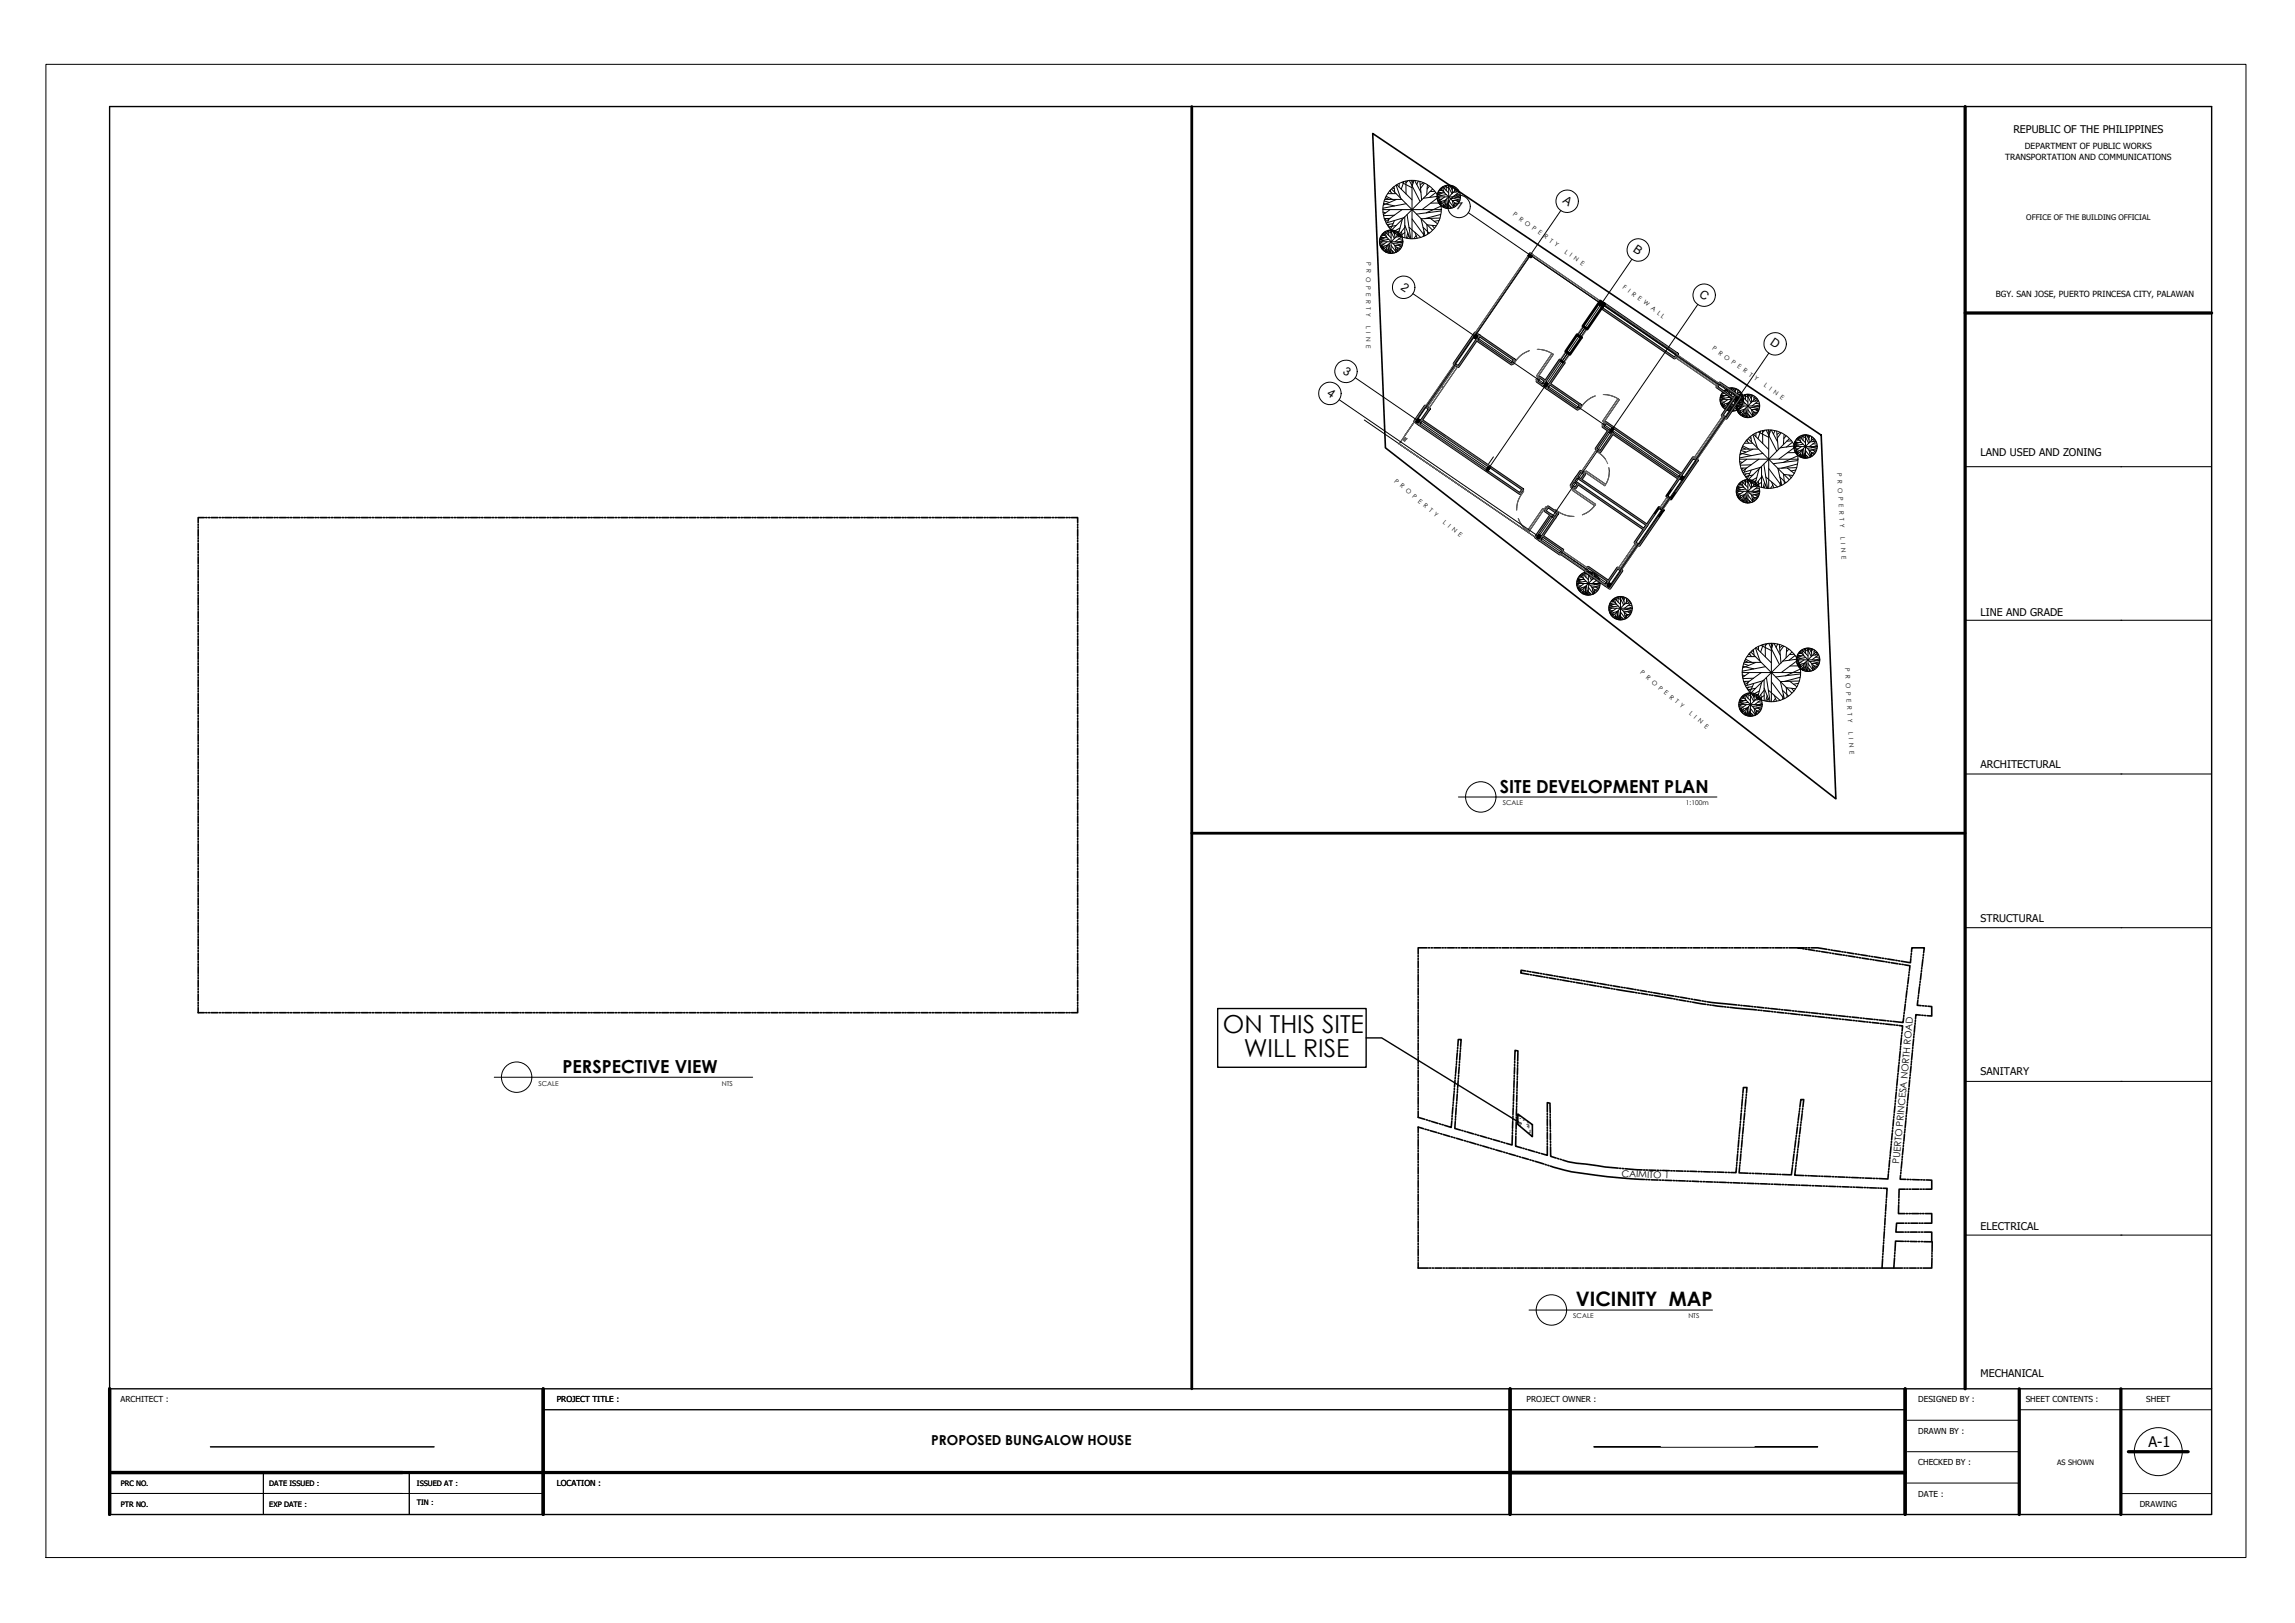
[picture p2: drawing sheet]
<svg xmlns="http://www.w3.org/2000/svg" width="420mm" height="297mm" viewBox="0 0 420 297" stroke-linecap="round" stroke-linejoin="round" font-family="sans-serif">
<defs><g id="words">
<g font-size="4.5">
<text x="223.9" y="189.1">ON THIS SITE</text>
<text x="227.7" y="193.5">WILL RISE</text>
</g>
<text font-size="3.7" x="288.5" y="239.1">VICINITY MAP</text>
<g font-size="3.3">
<text x="274.6" y="145.1">SITE DEVELOPMENT PLAN</text>
<text x="103" y="196.4">PERSPECTIVE VIEW</text>
</g>
<text font-size="2.7" x="393.3" y="264.9">A-1</text>
<text font-size="2.5" x="170.5" y="264.4">PROPOSED BUNGALOW HOUSE</text>
<g font-size="2.2">
<text x="266.3" y="37.9" transform="rotate(34 266.3 37.9)">1</text>
<text x="286" y="37" transform="rotate(35 286 37)">A</text>
<text x="298.9" y="45.9" transform="rotate(34 298.9 45.9)">B</text>
<text x="256.3" y="52.8" transform="rotate(34 256.3 52.8)">2</text>
<text x="311" y="54.2" transform="rotate(35 311 54.2)">C</text>
<text x="323.9" y="63" transform="rotate(35 323.9 63)">D</text>
<text x="245.7" y="68.2" transform="rotate(34 245.7 68.2)">3</text>
<text x="242.8" y="72.3" transform="rotate(34 242.8 72.3)">4</text>
</g>
<g font-size="1.9">
<text x="368.6" y="24.3">REPUBLIC OF THE PHILIPPINES</text>
<text x="362.6" y="83.4">LAND USED AND ZONING</text>
<text x="362.6" y="112.7">LINE AND GRADE</text>
<text x="362.6" y="140.6">ARCHITECTURAL</text>
<text x="362.6" y="168.7">STRUCTURAL</text>
<text x="362.6" y="196.8">SANITARY</text>
<text x="362.6" y="225.1">ELECTRICAL</text>
<text x="362.6" y="251.9">MECHANICAL</text>
</g>
<g font-size="1.7">
<text x="296.8" y="215.3" transform="rotate(2 296.8 215.3)">CAIMITO 1</text>
<text x="347.7" y="213" transform="rotate(-85 347.7 213)">PUERTO PRINCESA NORTH ROAD</text>
</g>
<g font-size="1.6">
<text x="367.1" y="29.3">TRANSPORTATION AND COMMUNICATIONS</text>
<text x="370.7" y="27.3">DEPARTMENT OF PUBLIC WORKS</text>
</g>
<g font-size="1.5">
<text x="365.4" y="54.4">BGY. SAN JOSE, PUERTO PRINCESA CITY, PALAWAN</text>
<text x="22.1" y="256.6">ARCHITECT :</text>
<text x="101.9" y="256.6">PROJECT TITLE :</text>
<text x="279.5" y="256.6">PROJECT OWNER :</text>
<text x="351.2" y="256.6">DESIGNED BY :</text>
<text x="370.9" y="256.6">SHEET CONTENTS :</text>
<text x="392.9" y="256.6">SHEET</text>
<text x="351.2" y="262.4">DRAWN BY :</text>
<text x="351.2" y="268.1">CHECKED BY :</text>
<text x="101.9" y="272">LOCATION :</text>
<text x="351.2" y="273.9">DATE :</text>
<text x="391.7" y="275.8">DRAWING</text>
</g>
<g font-size="1.4">
<text x="371" y="40.3">OFFICE OF THE BUILDING OFFICIAL</text>
<text x="376.6" y="268.1">AS SHOWN</text>
<text x="22.1" y="271.9">PRC NO.</text>
<text x="22.1" y="275.7">PTR NO.</text>
<text x="49.3" y="271.9">DATE ISSUED :</text>
<text x="49.3" y="275.7">EXP DATE :</text>
<text x="76.3" y="275.5">TIN :</text>
<text x="76.3" y="271.9">ISSUED AT :</text>
</g>
<g font-size="1.2">
<text x="276.9" y="39.4" transform="rotate(36 276.9 39.4)">P R O P E R T Y</text>
<text x="250.1" y="48" transform="rotate(90 250.1 48)">P R O P E R T Y</text>
<text x="286.3" y="46.2" transform="rotate(36 286.3 46.2)">L I N E</text>
<text x="297" y="52.7" transform="rotate(37 297 52.7)">F I R E W A L L</text>
<text x="250.1" y="59.6" transform="rotate(90 250.1 59.6)">L I N E</text>
<text x="313.4" y="64" transform="rotate(36 313.4 64)">P R O P E R T Y</text>
<text x="322.9" y="70.7" transform="rotate(36 322.9 70.7)">L I N E</text>
<text x="255.2" y="88.2" transform="rotate(40 255.2 88.2)">P R O P E R T Y</text>
<text x="336.3" y="86.6" transform="rotate(87 336.3 86.6)">P R O P E R T Y</text>
<text x="264.1" y="95.7" transform="rotate(40 264.1 95.7)">L I N E</text>
<text x="337" y="98.2" transform="rotate(87 337 98.2)">L I N E</text>
<text x="300.2" y="123.3" transform="rotate(40 300.2 123.3)">P R O P E R T Y</text>
<text x="337.8" y="122.3" transform="rotate(87 337.8 122.3)">P R O P E R T Y</text>
<text x="309.2" y="130.7" transform="rotate(40 309.2 130.7)">L I N E</text>
<text x="338.4" y="133.9" transform="rotate(87 338.4 133.9)">L I N E</text>
<text x="275.1" y="147.4">SCALE</text>
<text x="308.7" y="147.4">1:100m</text>
<text x="98.6" y="198.7">SCALE</text>
<text x="132.1" y="198.7">NTS</text>
<text x="288" y="241.3">SCALE</text>
<text x="309.1" y="241.3">NTS</text>
</g>
</g></defs>
<!-- layer: WATER LINE -->
<g fill="none" stroke="#000" stroke-width=".3">
<path d="M251.3 24.4l82.1 55.2 2.7 66.6-82.5-64.2zM280 46.5l.5 .4-.2 .2-.5-.3zM280.5 46.9l-.2 .2M292.9 55.4l.5 .4-.2 .3-.5-.4zM293.4 55.8l-.2 .3M259.3 77.2l.2 .1M259.6 76.7l.3 .1-.4 .5-.2-.1zM269.8 61.8l.3 .1M270.2 61.2l.2 .2-.3 .5-.3-.1zM282.7 70.6l.3 .2M283 70.1l.3 .2-.3 .5-.3-.2zM294.8 78.9l.2 .1"/>
<path d="M295.1 78.3l.3 .2-.4 .5-.2-.1zM317.6 73.2l.3 .1M318 72.6l.2 .2-.3 .5-.3-.1zM36.3 95.9v.2M36.3 96.4v.3M36.3 96.9v1.3M36.3 98.4v.3M36.3 98.9v.3M36.3 99.4v1.3M37.4 94.7h-1.1v1M37.7 94.7h.2M38.2 94.7h.2"/>
<path d="M38.7 94.7h1.2M40.2 94.7h.2M40.7 94.7h.2M41.1 94.7h1.3M42.7 94.7h.2M43.2 94.7h.2M43.7 94.7h1.2M45.1 94.7h.3M45.7 94.7h.2M46.2 94.7h1.2M47.7 94.7h.2M48.2 94.7h.2"/>
<path d="M48.7 94.7h1.2M50.2 94.7h.2M50.7 94.7h.2M51.2 94.7h1.2M52.7 94.7h.2M53.1 94.7h.3M53.7 94.7h1.2M55.2 94.7h.2M55.6 94.7h.3M56.2 94.7h1.2M57.7 94.7h.2M58.2 94.7h.2"/>
<path d="M58.7 94.7h1.2M60.2 94.7h.2M60.7 94.7h.2M61.2 94.7h1.2M62.7 94.7h.2M63.2 94.7h.2M63.6 94.7h1.3M65.2 94.7h.2M65.7 94.7h.2M66.2 94.7h1.2M67.6 94.7h.3M68.2 94.7h.2"/>
<path d="M68.7 94.7h1.2M70.2 94.7h.2M70.7 94.7h.2M71.2 94.7h1.2M72.7 94.7h.2M73.2 94.7h.2M73.7 94.7h1.2M75.2 94.7h.2M75.6 94.7h.3M76.2 94.7h1.2M77.7 94.7h.2M78.2 94.7h.2"/>
<path d="M78.7 94.7h1.2M80.2 94.7h.2M80.7 94.7h.2M81.2 94.7h1.2M82.7 94.7h.2M83.2 94.7h.2M83.7 94.7h1.2M85.2 94.7h.2M85.7 94.7h.2M86.1 94.7h1.3M87.7 94.7h.2M88.2 94.7h.2"/>
<path d="M88.7 94.7h1.2M90.1 94.7h.3M90.7 94.7h.2M91.2 94.7h1.2M92.7 94.7h.2M93.2 94.7h.2M93.7 94.7h1.2M95.2 94.7h.2M95.7 94.7h.2M96.2 94.7h1.2M97.7 94.7h.2M98.1 94.7h.3"/>
<path d="M98.7 94.7h1.2M100.2 94.7h.2M100.7 94.7h.2M101.2 94.7h1.2M102.7 94.7h.2M103.2 94.7h.2M103.7 94.7h1.2M105.2 94.7h.2M105.7 94.7h.2M106.2 94.7h1.2M107.7 94.7h.2M108.2 94.7h.2"/>
<path d="M108.7 94.7h1.2M110.2 94.7h.2M110.7 94.7h.2M111.2 94.7h1.2M112.6 94.7h.3M113.2 94.7h.2M113.7 94.7h1.2M115.2 94.7h.2M115.7 94.7h.2M116.2 94.7h1.2M117.7 94.7h.2M118.2 94.7h.2"/>
<path d="M118.7 94.7h1.2M120.2 94.7h.2M120.6 94.7h.3M121.2 94.7h1.2M122.7 94.7h.2M123.2 94.7h.2M123.7 94.7h1.2M125.2 94.7h.2M125.7 94.7h.2M126.2 94.7h1.2M127.7 94.7h.2M128.2 94.7h.2"/>
<path d="M128.7 94.7h1.2M130.2 94.7h.2M130.7 94.7h.2M131.2 94.7h1.2M132.7 94.7h.2M133.2 94.7h.2M133.7 94.7h1.2M135.2 94.7h.2M135.7 94.7h.2M136.2 94.7h1.2M137.7 94.7h.2M138.2 94.7h.2"/>
<path d="M138.7 94.7h1.2M140.2 94.7h.2M140.7 94.7h.2M141.2 94.7h1.2M142.7 94.7h.2M143.2 94.7h.2M143.7 94.7h1.2M145.2 94.7h.2M145.7 94.7h.2M146.2 94.7h1.2M147.7 94.7h.2M148.2 94.7h.2"/>
<path d="M148.7 94.7h1.2M150.2 94.7h.2M150.7 94.7h.2M151.2 94.7h1.2M152.7 94.7h.2M153.2 94.7h.2M153.7 94.7h1.2M155.2 94.7h.2M155.7 94.7h.2M156.2 94.7h1.2M157.7 94.7h.2M158.2 94.7h.2"/>
<path d="M158.7 94.7h1.2M160.2 94.7h.2M160.7 94.7h.2M161.2 94.7h1.2M162.7 94.7h.2M163.2 94.7h.2M163.7 94.7h1.2M165.2 94.7h.2M165.7 94.7h.2M166.2 94.7h1.2M167.7 94.7h.2M168.2 94.7h.2"/>
<path d="M168.7 94.7h1.2M170.2 94.7h.2M170.7 94.7h.2M171.2 94.7h1.2M172.7 94.7h.2M173.2 94.7h.2M173.7 94.7h1.2M175.2 94.7h.2M175.7 94.7h.2M176.2 94.7h1.2M177.7 94.7h.2M178.2 94.7h.2"/>
<path d="M178.7 94.7h1.2M180.2 94.7h.2M180.7 94.7h.2M181.2 94.7h1.2M182.7 94.7h.2M183.2 94.7h.2M183.7 94.7h1.2M185.2 94.7h.2M185.7 94.7h.2M186.2 94.7h1.2M187.7 94.7h.2M188.2 94.7h.2"/>
<path d="M188.7 94.7h1.2M190.2 94.7h.2M190.7 94.7h.2M191.2 94.7h1.2M192.7 94.7h.2M193.2 94.7h.2M193.7 94.7h1.2M195.2 94.7h.2M195.7 94.7h.2M196.2 94.7h1.1v1M197.3 95.9v.2M197.3 96.4v.3"/>
<path d="M197.3 96.9v1.3M197.3 98.4v.3M197.3 98.9v.3M197.3 99.4v1.3M272.1 86l.3 .2M272.5 85.5l.3 .1-.4 .6-.3-.2zM281.4 98.4l.3 .2M281.7 97.9l.3 .2-.3 .5-.3-.2zM307.7 87.7l.2 .2M308 87.2l.3 .2-.4 .5-.2-.2zM36.3 100.9v.3M36.3 101.4v.2"/>
<path d="M36.3 101.9v1.3M36.3 103.4v.3M36.3 103.9v.2M36.3 104.4v1.2M36.3 105.9v.3M36.3 106.4v.3M36.3 106.9v1.2M36.3 108.4v.3M36.3 108.9v.3M36.3 109.4v1.3M36.3 110.9v.3M36.3 111.4v.3"/>
<path d="M36.3 111.9v1.3M36.3 113.4v.3M36.3 113.9v.3M36.3 114.4v1.3M36.3 115.9v.2M36.3 116.4v.3M36.3 116.9v1.3M36.3 118.4v.3M36.3 118.9v.3M36.3 119.4v1.3M197.3 100.9v.3M197.3 101.4v.2"/>
<path d="M197.3 101.9v1.3M197.3 103.4v.3M197.3 103.9v.2M197.3 104.4v1.2M197.3 105.9v.3M197.3 106.4v.3M197.3 106.9v1.2M197.3 108.4v.3M197.3 108.9v.3M197.3 109.4v1.3M197.3 110.9v.3M197.3 111.4v.3"/>
<path d="M197.3 111.9v1.3M197.3 113.4v.3M197.3 113.9v.3M197.3 114.4v1.3M197.3 115.9v.2M197.3 116.4v.3M197.3 116.9v1.3M197.3 118.4v.3M197.3 118.9v.3M197.3 119.4v1.3M294.3 107.2l.3 .2M294.7 106.7l.2 .2-.3 .5-.3-.2z"/>
<path d="M36.3 120.9v.3M36.3 121.4v.3M36.3 121.9v1.3M36.3 123.4v.3M36.3 123.9v.2M36.3 124.4v1.3M36.3 125.9v.3M36.3 126.4v.2M36.3 126.9v1.3M36.3 128.4v.3M36.3 128.9v.3M36.3 129.4v1.2"/>
<path d="M36.3 130.9v.3M36.3 131.4v.3M36.3 131.9v1.3M36.3 133.4v.3M36.3 133.9v.3M36.3 134.4v1.3M36.3 135.9v.3M36.3 136.4v.3M36.3 136.9v1.3M36.3 138.4v.2M36.3 138.9v.3M36.3 139.4v1.3"/>
<path d="M197.3 120.9v.3M197.3 121.4v.3M197.3 121.9v1.3M197.3 123.4v.3M197.3 123.9v.2M197.3 124.4v1.3M197.3 125.9v.3M197.3 126.4v.2M197.3 126.9v1.3M197.3 128.4v.3M197.3 128.9v.3M197.3 129.4v1.2"/>
<path d="M197.3 130.9v.3M197.3 131.4v.3M197.3 131.9v1.3M197.3 133.4v.3M197.3 133.9v.3M197.3 134.4v1.3M197.3 135.9v.3M197.3 136.4v.3M197.3 136.9v1.3M197.3 138.4v.2M197.3 138.9v.3M197.3 139.4v1.3"/>
<path d="M36.3 140.9v.3M36.3 141.4v.3M36.3 141.9v1.3M36.3 143.4v.3M36.3 143.9v.3M36.3 144.4v1.3M36.3 145.9v.3M36.3 146.4v.2M36.3 146.9v1.3M36.3 148.4v.3M36.3 148.9v.3M36.3 149.4v1.3"/>
<path d="M36.3 150.9v.3M36.3 151.4v.3M36.3 151.9v1.3M36.3 153.4v.3M36.3 153.9v.3M36.3 154.4v1.3M36.3 155.9v.3M36.3 156.4v.3M36.3 156.9v1.3M36.3 158.4v.3M36.3 158.9v.3M36.3 159.4v1.3"/>
<path d="M197.3 140.9v.3M197.3 141.4v.3M197.3 141.9v1.3M197.3 143.4v.3M197.3 143.9v.3M197.3 144.4v1.3M197.3 145.9v.3M197.3 146.4v.2M197.3 146.9v1.3M197.3 148.4v.3M197.3 148.9v.3M197.3 149.4v1.3"/>
<path d="M197.3 150.9v.3M197.3 151.4v.3M197.3 151.9v1.3M197.3 153.4v.3M197.3 153.9v.3M197.3 154.4v1.3M197.3 155.9v.3M197.3 156.4v.3M197.3 156.9v1.3M197.3 158.4v.3M197.3 158.9v.3M197.3 159.4v1.3"/>
<path d="M36.3 160.9v.2M36.3 161.4v.3M36.3 161.9v1.3M36.3 163.4v.3M36.3 163.9v.3M36.3 164.4v1.3M36.3 165.9v.3M36.3 166.4v.3M36.3 166.9v1.3M36.3 168.4v.3M36.3 168.9v.2M36.3 169.4v1.3"/>
<path d="M36.3 170.9v.3M36.3 171.4v.3M36.3 171.9v1.3M36.3 173.4v.3M36.3 173.9v.3M36.3 174.4v1.3M36.3 175.9v.3M36.3 176.4v.3M36.3 176.9v1.3M36.3 178.4v.3M36.3 178.9v.3M36.3 179.4v1.3"/>
<path d="M197.3 160.9v.2M197.3 161.4v.3M197.3 161.9v1.3M197.3 163.4v.3M197.3 163.9v.3M197.3 164.4v1.3M197.3 165.9v.3M197.3 166.4v.3M197.3 166.9v1.3M197.3 168.4v.3M197.3 168.9v.2M197.3 169.4v1.3"/>
<path d="M197.3 170.9v.3M197.3 171.4v.3M197.3 171.9v1.3M197.3 173.4v.3M197.3 173.9v.3M197.3 174.4v1.3M197.3 175.9v.3M197.3 176.4v.3M197.3 176.9v1.3M197.3 178.4v.3M197.3 178.9v.3M197.3 179.4v1.3"/>
<path d="M259.6 174.9v.2M259.6 175.4v.2M259.6 175.9v1.2M259.6 177.4v.2M259.6 177.8v.3M259.6 178.4v1.2M259.6 179.9v.2M261.3 173.5h-1.7v1.1M261.5 173.5h.2M262 173.5h.3M262.5 173.5h1.3M264 173.5h.2"/>
<path d="M264.5 173.5h.3M265 173.5h1.3M266.5 173.5h.2M267 173.5h.3M267.5 173.5h1.3M269 173.5h.3M269.5 173.5h.2M270 173.5h1.3M271.5 173.5h.3M272 173.5h.2M272.5 173.5h1.2M274 173.5h.3"/>
<path d="M274.5 173.5h.2M275 173.5h1.2M276.5 173.5h.3M277 173.5h.2M277.5 173.5h1.2M279 173.5h.3M279.3 177.7l-.8-.1-.1 .5 1.5 .2M279.5 173.5h.3M279.5 177.7l.3 .1M280 173.5h1.2M280 177.8l.3 .1M280.2 178.4h.2"/>
<path d="M280.5 177.9l1.3 .2M280.6 178.5h.3M281.1 178.5l1.3 .3M281.5 173.5h.2M282 178.2h.3M282 173.5h.3M282.5 178.3h.2M282.5 173.5h1.3M282.6 178.8h.3M283 178.3l1.2 .2M283.1 178.9h.3M283.6 179l1.2 .2"/>
<path d="M284 173.5h.2M284.5 178.6h.2M284.5 173.5h.3M285 178.7h.2M285 173.5h1.3M285.1 179.2l.2 .1M285.5 178.8l1.2 .2M285.6 179.3l.2 .1M286.1 179.4l1.2 .2M286.5 173.5h.2M286.9 179l.3 .1M287 173.5h.3"/>
<path d="M287.4 179.1h.3M287.5 173.5h1.3M287.5 179.6l.3 .1M287.9 179.2l1.3 .2M288 179.7l.3 .1M288.5 179.8l1.3 .2M289 173.5h.2M289.4 179.4l.2 .1M289.5 173.5h.3M289.9 179.5h.3M290 173.5h1.3M290.4 179.6l1.2 .2"/>
<path d="M291.5 173.5h.3M291.9 179.8l.2 .1M292 173.5h.2M292.4 179.9l.2 .1M292.5 173.5h1.3M294 173.5h.3M294.5 173.5h.2M295 173.5h1.2M296.5 173.5h.3M297 173.5h.2M297.5 173.5h1.2M299 173.5h.3"/>
<path d="M299.5 173.5h.3M300 173.5h1.2M301.5 173.5h.3M302 173.5h.3M302.5 173.5h1.2M304 173.5h.2M304.5 173.5h.3M305 173.5h1.3M306.5 173.5h.2M307 173.5h.3M307.5 173.5h1.3M309 173.5h.2"/>
<path d="M309.5 173.5h.3M310 173.5h1.3M311.5 173.5h.2M312 173.5h.3M312.5 173.5h1.3M314 173.5h.3M314.5 173.5h.2M315 173.5h1.3M316.5 173.5h.3M317 173.5h.2M317.5 173.5h1.2M319 173.5h.3"/>
<path d="M319.5 173.5h.2M320 173.5h1.2M321.5 173.5h.3M322 173.5h.3M322.5 173.5h1.2M324 173.5h.3M324.5 173.5h.3M325 173.5h1.3M326.5 173.5h.2M327 173.5h.3M327.5 173.5h1.6M330 173.6l.3 .1"/>
<path d="M330.3 173.5h-1.2l.7 .1M330.5 173.7h.3M330.6 173.5h.2M331 173.8l1.2 .2M331.1 173.5h.2M331.6 173.5h1.2l1.7 .2M332.5 174h.2M333 174.1h.2M333.5 174.2l1.2 .2M334.7 173.8h.3M335 174.4h.2M335.2 173.9h.3"/>
<path d="M335.4 174.5h.3M335.7 174l1.3 .1M335.9 174.6l1.3 .2M337.2 174.2h.2M337.4 174.8h.3M337.7 174.3h.2M337.9 174.9h.3M338.2 174.3l1.2 .2M338.4 174.9l1.2 .2M339.7 174.6h.2M339.9 175.2h.2M340.1 174.7h.3"/>
<path d="M340.4 175.3h.2M340.7 174.7l1.2 .2M340.9 175.4l1.2 .1M342.1 175h.3M342.4 175.6h.2M342.6 175.1h.3M342.9 175.6l.2 .1M343.1 175.1l1.3 .2M343.3 175.7l1.7 .3M344.6 175.4h.2M345.1 175.4l.2 .1M345.2 176l.3 .1"/>
<path d="M345.6 175.5l1.2 .2M345.7 176.1l.3 .1M346.2 176.2l1.3 .2M347.1 175.8h.2M347.6 175.8l.2 .1M347.7 176.4l.2 .1M348.2 176.5h.2M348.7 176.6l1 .1-.1 .9M349.4 178.8l-.1 1.3M349.5 178.3l-.1 .3M349.5 177.8v.3M349.8 175.5v.7l-1.7-.3"/>
<path d="M349.9 174.9l-.1 .3M349.9 174.5v.2M349.9 174.2l.1-.7h2.3l-.1 .9M351.5 179.6v.2M351.7 178.1l-.1 1.3M351.8 177.6l-.1 .3M351.8 177.1v.3M352 175.6l-.1 1.3M352.1 175.1v.3M352.1 174.6v.3M36.3 180.9v.3M36.3 181.4v.3"/>
<path d="M36.3 181.9v1.3M36.3 183.4v.3M36.3 183.9v.3M36.3 184.4v.9h1.1M37.7 185.3h.2M38.2 185.3h.2M38.7 185.3h1.2M40.2 185.3h.2M40.7 185.3h.2M41.1 185.3h1.3M42.7 185.3h.2M43.2 185.3h.2"/>
<path d="M43.7 185.3h1.2M45.1 185.3h.3M45.7 185.3h.2M46.2 185.3h1.2M47.7 185.3h.2M48.2 185.3h.2M48.7 185.3h1.2M50.2 185.3h.2M50.7 185.3h.2M51.2 185.3h1.2M52.7 185.3h.2M53.1 185.3h.3"/>
<path d="M53.7 185.3h1.2M55.2 185.3h.2M55.6 185.3h.3M56.2 185.3h1.2M57.7 185.3h.2M58.2 185.3h.2M58.7 185.3h1.2M60.2 185.3h.2M60.7 185.3h.2M61.2 185.3h1.2M62.7 185.3h.2M63.2 185.3h.2"/>
<path d="M63.6 185.3h1.3M65.2 185.3h.2M65.7 185.3h.2M66.2 185.3h1.2M67.6 185.3h.3M68.2 185.3h.2M68.7 185.3h1.2M70.2 185.3h.2M70.7 185.3h.2M71.2 185.3h1.2M72.7 185.3h.2M73.2 185.3h.2"/>
<path d="M73.7 185.3h1.2M75.2 185.3h.2M75.6 185.3h.3M76.2 185.3h1.2M77.7 185.3h.2M78.2 185.3h.2M78.7 185.3h1.2M80.2 185.3h.2M80.7 185.3h.2M81.2 185.3h1.2M82.7 185.3h.2M83.2 185.3h.2"/>
<path d="M83.7 185.3h1.2M85.2 185.3h.2M85.7 185.3h.2M86.1 185.3h1.3M87.7 185.3h.2M88.2 185.3h.2M88.7 185.3h1.2M90.1 185.3h.3M90.7 185.3h.2M91.2 185.3h1.2M92.7 185.3h.2M93.2 185.3h.2"/>
<path d="M93.7 185.3h1.2M95.2 185.3h.2M95.7 185.3h.2M96.2 185.3h1.2M97.7 185.3h.2M98.1 185.3h.3M98.7 185.3h1.2M100.2 185.3h.2M100.7 185.3h.2M101.2 185.3h1.2M102.7 185.3h.2M103.2 185.3h.2"/>
<path d="M103.7 185.3h1.2M105.2 185.3h.2M105.7 185.3h.2M106.2 185.3h1.2M107.7 185.3h.2M108.2 185.3h.2M108.7 185.3h1.2M110.2 185.3h.2M110.7 185.3h.2M111.2 185.3h1.2M112.6 185.3h.3M113.2 185.3h.2"/>
<path d="M113.7 185.3h1.2M115.2 185.3h.2M115.7 185.3h.2M116.2 185.3h1.2M117.7 185.3h.2M118.2 185.3h.2M118.7 185.3h1.2M120.2 185.3h.2M120.6 185.3h.3M121.2 185.3h1.2M122.7 185.3h.2M123.2 185.3h.2"/>
<path d="M123.7 185.3h1.2M125.2 185.3h.2M125.7 185.3h.2M126.2 185.3h1.2M127.7 185.3h.2M128.2 185.3h.2M128.7 185.3h1.2M130.2 185.3h.2M130.7 185.3h.2M131.2 185.3h1.2M132.7 185.3h.2M133.2 185.3h.2"/>
<path d="M133.7 185.3h1.2M135.2 185.3h.2M135.7 185.3h.2M136.2 185.3h1.2M137.7 185.3h.2M138.2 185.3h.2M138.7 185.3h1.2M140.2 185.3h.2M140.7 185.3h.2M141.2 185.3h1.2M142.7 185.3h.2M143.2 185.3h.2"/>
<path d="M143.7 185.3h1.2M145.2 185.3h.2M145.7 185.3h.2M146.2 185.3h1.2M147.7 185.3h.2M148.2 185.3h.2M148.7 185.3h1.2M150.2 185.3h.2M150.7 185.3h.2M151.2 185.3h1.2M152.7 185.3h.2M153.2 185.3h.2"/>
<path d="M153.7 185.3h1.2M155.2 185.3h.2M155.7 185.3h.2M156.2 185.3h1.2M157.7 185.3h.2M158.2 185.3h.2M158.7 185.3h1.2M160.2 185.3h.2M160.7 185.3h.2M161.2 185.3h1.2M162.7 185.3h.2M163.2 185.3h.2"/>
<path d="M163.7 185.3h1.2M165.2 185.3h.2M165.7 185.3h.2M166.2 185.3h1.2M167.7 185.3h.2M168.2 185.3h.2M168.7 185.3h1.2M170.2 185.3h.2M170.7 185.3h.2M171.2 185.3h1.2M172.7 185.3h.2M173.2 185.3h.2"/>
<path d="M173.7 185.3h1.2M175.2 185.3h.2M175.7 185.3h.2M176.2 185.3h1.2M177.7 185.3h.2M178.2 185.3h.2M178.7 185.3h1.2M180.2 185.3h.2M180.7 185.3h.2M181.2 185.3h1.2M182.7 185.3h.2M183.2 185.3h.2"/>
<path d="M183.7 185.3h1.2M185.2 185.3h.2M185.7 185.3h.2M186.2 185.3h1.2M187.7 185.3h.2M188.2 185.3h.2M188.7 185.3h1.2M190.2 185.3h.2M190.7 185.3h.2M191.2 185.3h1.2M192.7 185.3h.2M193.2 185.3h.2"/>
<path d="M193.7 185.3h1.2M195.2 185.3h.2M195.7 185.3h.2M197.3 184.4v.9h-1.1M197.3 180.9v.3M197.3 181.4v.3M197.3 181.9v1.3M197.3 183.4v.3M197.3 183.9v.3M259.6 180.3v.3M259.6 180.9v1.2M259.6 182.4v.2"/>
<path d="M259.6 182.9v.2M259.6 183.4v1.2M259.6 184.9v.2M259.6 185.4v.2M259.6 185.9v1.2M259.6 187.4v.2M259.6 187.9v.2M259.6 188.3v1.3M259.6 189.9v.2M259.6 190.4v.2M259.6 190.9v1.2M259.6 192.3v.3"/>
<path d="M259.6 192.9v.2M259.6 193.4v1.2M259.6 194.9v.2M259.6 195.4v.2M259.6 195.9v1.2M259.6 197.4v.2M259.6 197.9v.2M259.6 198.4v1.2M259.6 199.9v.2M266.2 199.7v.2M266.3 199.2v.2M266.4 197.7l-.1 1.2"/>
<path d="M266.4 197.2v.2M266.5 196.7l-.1 .2M266.6 195.2l-.1 1.2M266.6 194.7v.2M266.7 194.2v.2M266.8 192.7l-.1 1.2M266.8 192.2v.2M266.8 199.8v.2M266.8 199.3v.2M266.9 191.7l-.1 .2M266.9 191.4l.1-1.1h.5l-.1 1.2M267 197.8l-.1 1.2"/>
<path d="M267 197.3v.2M267 196.8v.2M267.1 195.3l-.1 1.2M267.2 194.8v.2M267.2 194.3v.2M267.3 192.8l-.1 1.2M267.4 192.3l-.1 .2M267.4 191.8v.2M277.1 199.8v.2M277.2 199.3l-.1 .2M277.2 197.8v1.2M277.2 197.3v.2"/>
<path d="M277.2 196.8v.2M277.3 195.3l-.1 1.2M277.3 194.8v.2M277.3 194l.1-1.8 .5 .1v1.9M277.3 194.3v.2M277.7 199.9v.3M277.7 199.4v.3M277.8 197.9l-.1 1.3M277.8 197.4v.3M277.8 196.9v.3M277.8 194.9v.3M277.8 195.4v1.3"/>
<path d="M277.9 194.4v.3M290 180.1h.3M290.5 180.2h.2M291 180.2l1.2 .3M292.5 180.5h.2M292.9 180l1.2 .2M293 180.6h.2M293.5 180.7l1.2 .2M294.3 180.3h.3M294.8 180.3l.3 .1M294.9 180.9l.3 .1M295.3 180.4l1.3 .2"/>
<path d="M295.4 181h.3M295.9 181.1l3.3 .5M296.8 180.7h.3M297.3 180.7l.2 .1M297.8 180.8l1.2 .2M299.3 181.1h.2M299.4 181.7h.3M299.8 181.2h.2M299.9 181.7l.3 .1M300.2 181.3l1.3 .2M300.4 181.8l1.2 .2M301.7 181.5l.3 .1"/>
<path d="M301.9 182.1h.3M302.2 181.6h.3M302.4 182.1l.2 .1M302.7 181.7l1.3 .2M302.9 182.2l3.3 .6M304.2 181.9l.2 .1M304.7 182l.2 .1M305.2 182.1l1.2 .2M306.4 182.8h.3M306.7 182.3l.2 .1M306.9 182.9l.2 .1M307.1 182.4l.3 .1"/>
<path d="M307.4 183l1.2 .2M307.7 182.5l1.2 .2M308.9 183.2l.2 .1M309.1 182.8h.3M309.4 183.3l.2 .1M309.6 182.8l.3 .1M309.9 183.4l2.4 .4M310.1 182.9l1.2 .2M311.6 183.2h.2M312.1 183.3h.2M312.5 183.9h.3M312.6 183.4l5.3 .5"/>
<path d="M313 183.9l.3 .1M313.5 184l2 .2M315.7 184.3h.3M316.2 184.3h.3M316.7 184.4l4.9 .4M318.2 183.9l.3 .1M318.7 184h.2M319.1 200l.1-1h.6l-.1 1M319.2 184.1l1.2 .1M320.7 184.2h.2M321.2 184.3h.2M321.7 184.3l1.2 .2"/>
<path d="M321.8 184.9h.3M322.3 184.9h.3M322.8 185l1.3 .1M323.2 184.5h.2M323.7 184.5l.2 .1M324.2 184.6l1.2 .1M324.3 185.1l.3 .1M324.8 185.2h.3M325.3 185.3l1.3 .1M325.6 184.7h.3M326.2 184.8h.2M326.6 184.8l1.3 .2"/>
<path d="M326.8 185.4h.3M327.3 185.5h.3M327.8 185.5l1.3 .2M328.1 185h.3M328.6 185l.3 .1M329.1 185.1l1.3 .1M329.3 185.7h.2M329.8 185.7l.3 .1M330.3 185.8l1.2 .1M330.6 185.3h.3M331.1 185.3h.3M331.6 185.4l1.3 .1"/>
<path d="M331.8 186h.2M332.3 186h.2M332.8 186.1l1.2 .1M333.1 185.5l.3 .1M333.6 185.6h.3M334.1 185.6l1.3 .2M334.3 186.2l.2 .1M334.8 186.3h.2M335.3 186.3l1.2 .2M335.6 185.8h.3M336.1 185.8l.2 .1M336.6 185.9l1.2 .1"/>
<path d="M336.8 186.5h.2M337.2 186.5l.3 .1M337.8 186.6l1.2 .1M338.1 186l.2 .1M338.6 186.1h.2M339.1 186.1l1.2 .2M339.2 186.8h.3M339.7 186.8h.3M340.2 186.9l1.3 .1M340.6 186.3h.2M341.1 186.4h.2M341.6 186.4l1.2 .1"/>
<path d="M341.7 187l.3 .1M342.2 187.1h.3M342.7 187.1l1.3 .2M343.1 186.6h.2M343.6 186.6l.2 .1M344.1 186.7l1.2 .1M344.2 187.3h.3M344.7 187.4h.3M345.2 187.4l1.3 .1M345.5 186.8l.3 .1M346.1 186.9h.2M346.7 187.6h.2"/>
<path d="M347.2 199.9l-.2 1.2M347.2 199.4v.3M347.2 187.6h.3M347.2 198.9v.2M347.4 197.4l-.1 1.3M347.4 196.9v.3M347.5 196.4v.3M347.6 194.9l-.1 1.3M347.7 187.7l.6 .1-.1 .9M347.7 194.4v.3M347.7 193.9v.3M347.9 192.4l-.2 1.3"/>
<path d="M347.9 191.9v.3M348 191.4l-.1 .3M348.1 189.9l-.1 1.3M348.1 189.4v.3M348.2 188.9v.3M348.5 186.3l-.1 .8-1.9-.2M348.6 185.8l-.1 .2M348.6 185.3v.2M348.8 183.8l-.1 1.2M348.9 183.3l-.1 .2M348.9 182.8v.3M349.1 181.3l-.1 1.2"/>
<path d="M349.2 180.8l-.1 .3M349.2 180.3v.3M349.4 199.7v.2M349.5 199.1l-.1 .3M349.6 197.7l-.1 1.2M349.7 197.2l-.1 .2M349.7 196.7v.2M349.9 195.2l-.2 1.2M349.9 194.7v.2M349.9 194.2v.2M350.1 192.7l-.1 1.2M350.1 192.2v.2"/>
<path d="M350.2 191.7v.2M350.3 190.2l-.1 1.2M350.4 189.7v.2M350.4 189.2v.2M350.6 187.7l-.1 1.2M350.6 187.2v.3M350.7 186.7l-.1 .3M351.1 183.1l-.1 .9 .7 .1M351.2 182.6l-.1 .2M351.2 182.1v.2M351.4 180.6l-.1 1.2M351.5 180.1v.2"/>
<path d="M351.6 185.8l-.8-.1-.1 .8M351.8 185.8h.3M352 184.1h.2M352.3 185.9h.3M352.4 184.1h.3M353 184.2h.7v1.8l-.9-.1M259.6 203.4v1.1l1.3 .4M259.6 200.3v.3M259.6 200.9v1.2M259.6 202.4v.2M259.6 202.9v.2M259.6 207.5v.3"/>
<path d="M259.6 208.1v.2M259.6 208.6v1.2M259.6 210v.3M259.6 210.6v.2M259.6 211.1v1.2M259.6 212.5v.3M259.6 213v.3M259.6 213.6v1.2M259.6 215.1v.2M259.6 215.5v.3M259.6 216.1v1.2M259.6 217.6v.2"/>
<path d="M259.6 218v.3M259.6 218.6v1.2M260.6 206.6l-1-.3v1M260.9 206.7h.2M261.1 204.9l.2 .1M261.3 206.8h.3M261.6 205.1l.2 .1M261.8 206.9l1.2 .4M262.1 205.2l1.1 .4M263.3 207.4h.2M263.5 205.7h.2M263.8 207.5l.2 .1"/>
<path d="M264 205.8l.2 .1M264.2 207.6l1.2 .4M265.7 208.1h.2M265.8 205.2l-.1 1.1-1.2-.3M265.8 204.6v.3M265.9 204.2l-.1 .2M266 202.7l-.1 1.2M266 202.2v.2M266.1 201.7l-.1 .2M266.1 208.2l.3 .1M266.2 200.2l-.1 1.2M266.4 205.3l-.1 1.2 1.1 .3"/>
<path d="M266.5 204.8l-.1 .2M266.5 204.2v.3M266.6 202.8l-.1 1.2M266.6 202.3v.2M266.6 208.3l1.2 .4M266.7 201.8v.2M266.8 200.3l-.1 1.2M267.6 206.9l.2 .1M268.1 208.8h.2M268.1 207l.2 .1M268.5 208.9l.3 .1M268.6 207.2l1.2 .3"/>
<path d="M269 209l1.2 .4M270 207.6l.3 .1M270.5 209.5h.2M270.5 207.7l.2 .1M271 209.6l.2 .1M271 207.9l1.2 .3M271.4 209.7l1.2 .4M272.4 208.3l.2 .1M272.9 210.1l.2 .1M272.9 208.4l.2 .1M273.3 210.3l.3 .1M273.4 208.6l1.2 .3"/>
<path d="M273.8 210.4l1.2 .4M274.8 209h.3M275.3 210.8l.2 .1M275.3 209.1l.2 .1M275.7 211l.3 .1M276.2 211.1l1.2 .4M276.9 207.8l-.1 1.8-1-.3M276.9 207.3v.2M276.9 206.8v.2M276.9 205.3v1.2M277 204.8v.2M277 204.3v.2"/>
<path d="M277 202.8v1.2M277.1 202.3v.2M277.1 201.8v.2M277.1 200.3v1.2M277.5 207.9v1.9l1.1 .3M277.5 206.9v.3M277.5 207.4v.3M277.6 205.4v1.3M277.6 204.4v.3M277.6 204.9v.3M277.6 202.9v1.3M277.7 201.9v.3"/>
<path d="M277.7 202.4l-.1 .3M277.7 211.6h.2M277.7 200.4v1.3M277.9 203.9l2.6 1.9v2.2l-2.6-2.2zM278.2 211.7l.2 .1M278.6 211.8l1.2 .4M278.8 210.1l.2 .1M279.3 210.3l.2 .1M279.8 210.4l1.2 .4M280.1 212.3h.2M280.5 212.4l.3 .1M281 212.5l1.6 .5"/>
<path d="M281.2 210.8l.3 .1M281.7 211l.2 .1M282.9 213.1l.2 .1M283.3 209.7v1.7l-1.1-.3M283.3 203.5v-1.7l.5 .1v1.7M283.3 203.8v.2M283.3 204.3v.2M283.3 204.8v1.2M283.3 206.3v.2M283.3 206.8v.2M283.3 207.2v1.3M283.3 208.8v.2"/>
<path d="M283.3 209.3v.2M283.4 213.3h.2M283.8 203.9v.2M283.8 204.4v.2M283.8 204.9v1.2M283.8 213.4a56.3 56.3 0 0 0 12.8 2.2l4.5 .3M283.8 206.4v.2M283.8 206.9v.2M283.8 207.4v1.2M283.9 209.9v1.7l1 .3M283.9 208.9v.2M283.9 209.4v.2"/>
<path d="M285.1 212l.3 .1M285.6 212.2h.3M286.1 212.3a15.7 15.7 0 0 0 4.2 .7l5.9 .8M296.5 213.8h.2M297 213.9h.2M297.5 213.9l3.1 .2M300.9 214.1h.2M301.3 215.9h.3M301.4 214.1l.2 .1M301.8 215.9h.2M301.9 214.2h1.2M302.3 215.9l1.3 .1"/>
<path d="M303.4 214.2h.2M303.8 216h.3M303.9 214.2h.2M304.3 216h.3M304.4 214.2l1.2 .1M304.8 216l1.2 .1M305.9 214.3h.2M306.3 216.1h.3M306.4 214.3h.2M306.8 216.1h.3M306.9 214.3h1.2M307.3 216.1h1.2"/>
<path d="M308.4 214.3h.2M308.8 216.2h.3M308.9 214.4h.2M309.3 216.2h.3M309.4 214.4h1.2M309.8 216.2h1.2M310.9 214.4h.2M311.3 216.2l.3 .1M311.4 214.4h.2M311.8 216.3h.3M311.9 214.4l1.2 .1M312.3 216.3h1.2"/>
<path d="M313.4 214.5h.2M313.8 216.3l.2 .1M313.9 214.5h.2M314.3 216.4h.3M314.4 214.5l1.2 .1M314.8 216.4h1.2M315.9 214.6h.2M316.3 216.4h.2M316.4 214.6h.2M316.8 216.5h.3M317.3 216.5h1.3M317.9 213.7l-.1 .9h-.9"/>
<path d="M317.9 213.2v.2M318 212.7v.2M318.1 211.2l-.1 1.2M318.2 210.7l-.1 .2M318.2 210.2v.2M318.3 208.7l-.1 1.2M318.4 208.2l-.1 .3M318.4 207.7v.2M318.5 213.7l-.1 1h1.6M318.5 213.2v.3M318.6 206.2l-.2 1.3M318.6 212.7v.2"/>
<path d="M318.6 205.7v.3M318.6 205.2v.3M318.7 211.2l-.1 1.3M318.7 210.7v.3M318.8 203.7l-.1 1.3M318.8 210.2v.3M318.8 216.5h.2M318.8 203.2v.3M318.9 202.7l-.1 .3M318.9 208.7l-.1 1.3M319 201.2l-.1 1.3M319 208.2v.3"/>
<path d="M319 200.7v.3M319 207.7v.3M319.1 200.2l-.1 .3M319.2 206.2l-.2 1.3M319.2 205.7v.3M319.3 205.2l-.1 .3M319.3 216.5h.3M319.4 203.7l-.1 1.3M319.4 203.2v.3M319.5 202.7v.3M319.6 201.3l-.1 1.2M319.7 200.8v.2"/>
<path d="M319.7 200.3v.2M319.8 216.6h1.3M320.3 214.7h.2M320.8 214.7l.3 .1M321.3 216.6h.2M321.3 214.8h1.3M321.8 216.6h.3M322.3 216.6l1.3 .1M322.8 214.8h.2M323.3 214.8h.3M323.8 216.7h.2M323.8 214.9h1.3"/>
<path d="M324.3 216.7h.2M324.8 216.7l1.3 .1M325.3 214.9h.2M325.8 214.9l.3 .1M326.3 216.8h.2M326.8 216.8h.2M327.3 216.8l1.2 .1M328.1 213.7l-.1 1.3h-1.7M328.2 213.2l-.1 .3M328.3 212.7l-.1 .3M328.4 211.2l-.1 1.3M328.5 210.7v.3"/>
<path d="M328.5 210.2v.3M328.7 213.7l-.1 1.4h1.6M328.7 208.8l-.1 1.2M328.8 216.9h.2M328.8 208.2v.3M328.8 213.2v.3M328.8 212.8v.2M328.9 207.8l-.1 .2M329 211.3l-.1 1.2M329.1 206.3l-.2 1.2M329.1 210.8v.2M329.1 205.8v.2"/>
<path d="M329.1 210.3v.2M329.2 205.3l-.1 .2M329.3 216.9h.2M329.3 208.8l-.1 1.2M329.4 203.8l-.2 1.2M329.4 208.3v.2M329.4 203.3v.2M329.4 207.8v.2M329.5 202.8v.2M329.5 202.6l.2-1.4h.5l-.1 1.4M329.6 206.3l-.1 1.2M329.7 205.8l-.1 .2"/>
<path d="M329.7 205.3v.3M329.8 216.9l1.2 .1M329.9 203.8l-.1 1.2M330 203.3l-.1 .3M330 202.8v.3M330.5 215.1l.2 .1M331 215.2h.2M331.3 217h.2M331.5 215.2l1.2 .1M331.8 217h.2M332.3 217l1.2 .1M333 215.3h.2"/>
<path d="M333.5 215.3h.2M333.8 217.1h.2M334 215.3h1.2M334.3 217.1h.2M334.8 217.1l1.2 .1M335.5 215.4h.2M336 215.4h.2M336.3 217.2h.2M336.5 215.4h1.2M336.8 217.2h.2M337.3 217.2h1.2M338 215.5h.2"/>
<path d="M338.5 215.5h.2M338.8 217.3h.2M339 215.5h1.2M339.3 217.3h.2M339.8 217.3h1.2M340.5 215.6h.2M341 215.6h.2M341.3 217.3h.2M341.5 215.6l1.2 .1M341.8 217.4h.2M342.3 217.4h1.2M343 215.7h.2"/>
<path d="M343.5 215.7h.2M343.8 217.4l.2 .1M344.3 217.5h.2M344.8 217.5h.7l-.1 1.7M345.3 219.9v.3M345.4 219.4l-.1 .3M345.7 214.8l-.1 1-1.6-.1M345.8 214.3l-.1 .3M345.8 213.8v.3M345.9 212.3l-.1 1.3M346 211.8v.3M346.1 211.3l-.1 .3"/>
<path d="M346.2 209.9l-.1 1.2M346.2 209.3v.3M346.3 208.9v.2M346.4 207.4l-.1 1.2M346.5 206.9v.2M346.5 206.4v.2M346.7 204.9l-.1 1.2M346.7 204.4v.2M346.8 203.9v.2M346.9 202.4l-.1 1.2M347 201.9l-.1 .2M347 201.4v.2"/>
<path d="M347.6 220v.2M347.6 219.5v.3M347.9 215.1v.7h1M348 214.6v.2M348 214.1v.2M348.2 212.6l-.1 1.2M348.2 212.1v.2M348.3 211.6v.2M348.4 210.1l-.1 1.2M348.5 209.6l-.1 .3M348.5 209.1v.2M348.7 207.6l-.1 1.3"/>
<path d="M348.7 207.1v.3M348.8 206.6l-.1 .3M348.8 217.6h-1.1l-.1 1.7M348.9 205.1l-.1 1.3M349 204.6l-.1 .3M349 204.1v.3M349.1 217.6h.2M349.1 202.6l-.1 1.3M349.1 215.9h.3M349.2 202.1v.3M349.2 201.6v.3M349.4 200.1l-.2 1.3"/>
<path d="M349.5 217.6h.3M349.7 215.9h.2M350.1 217.6h1.2M350.1 215.9h1.3M351.6 217.6h.2M351.6 215.9h.3M352 217.6h.3M352.1 215.9h.3M352.6 215.9l1.1 .1v1.6h-1.1M259.6 231.1v1h1.9M259.6 220.1v.2M259.6 220.5v.3"/>
<path d="M259.6 221.1v1.2M259.6 222.6v.2M259.6 223.1v.2M259.6 223.5v1.3M259.6 225.1v.2M259.6 225.6v.2M259.6 226v1.3M259.6 227.5v.3M259.6 228.1v.2M259.6 228.5v1.3M259.6 230v.3M259.6 230.6v.2"/>
<path d="M261.7 232.1h.3M262.2 232.1h.3M262.7 232.1h1.3M264.2 232.1h.3M264.7 232.1h.3M265.2 232.1h1.3M266.7 232.1h.3M267.2 232.1h.3M267.7 232.1h1.3M269.2 232.1h.3M269.7 232.1h.3M270.2 232.1h1.3"/>
<path d="M271.7 232.1h.3M272.2 232.1h.3M272.7 232.1h1.3M274.2 232.1h.3M274.7 232.1h.3M275.2 232.1h1.3M276.7 232.1h.3M277.2 232.1h.3M277.7 232.1h1.3M279.2 232.1h.3M279.7 232.1h.3M280.2 232.1h1.3"/>
<path d="M281.7 232.1h.3M282.2 232.1h.3M282.7 232.1h1.3M284.2 232.1h.3M284.7 232.1h.3M285.2 232.1h1.3M286.7 232.1h.3M287.2 232.1h.3M287.7 232.1h1.3M289.2 232.1h.3M289.7 232.1h.3M290.2 232.1h1.3"/>
<path d="M291.7 232.1h.3M292.2 232.1h.3M292.7 232.1h1.3M294.2 232.1h.3M294.7 232.1h.3M295.2 232.1h1.3M296.7 232.1h.3M297.2 232.1h.3M297.7 232.1h1.3M299.2 232.1h.3M299.7 232.1h.3M300.2 232.1h1.3"/>
<path d="M301.7 232.1h.3M302.2 232.1h.3M302.7 232.1h1.3M304.2 232.1h.3M304.7 232.1h.3M305.2 232.1h1.3M306.7 232.1h.3M307.2 232.1h.3M307.7 232.1h1.3M309.2 232.1h.3M309.7 232.1h.3M310.2 232.1h1.3"/>
<path d="M311.7 232.1h.3M312.2 232.1h.3M312.7 232.1h1.3M314.2 232.1h.3M314.7 232.1h.3M315.2 232.1h1.3M316.7 232.1h.3M317.2 232.1h.3M317.7 232.1h1.3M319.2 232.1h.3M319.7 232.1h.3M320.2 232.1h1.3"/>
<path d="M321.7 232.1h.3M322.2 232.1h.3M322.7 232.1h1.3M324.2 232.1h.3M324.7 232.1h.3M325.2 232.1h1.3M326.7 232.1h.3M327.2 232.1h.3M327.7 232.1h1.3M329.2 232.1h.3M329.7 232.1h.3M330.2 232.1h1.3"/>
<path d="M331.7 232.1h.3M332.2 232.1h.3M332.7 232.1h1.3M334.2 232.1h.3M334.7 232.1h.3M335.2 232.1h1.3M336.7 232.1h.3M337.2 232.1h.3M337.7 232.1h1.3M339.2 232.1h.3M339.7 232.1h.3M340.2 232.1h1.3"/>
<path d="M341.7 232.1h.3M342.2 232.1h.3M342.7 232.1h1.9M344.7 229.9v.3M344.7 229.4v.2M344.8 227.9l-.1 1.3M344.8 227.4v.3M344.9 226.9v.2M345 225.4l-.1 1.3M345 224.9v.3M345 224.4v.2M345.1 222.9v1.3"/>
<path d="M345.2 222.4l-.1 .3M345.2 221.9v.3M345.3 220.4l-.1 1.3M346.7 232.1h1.6M346.8 230.2l-.1 1.9h-2.1l.1-1.7M346.9 229.7v.3M346.9 229.2v.3M347.6 220.5v1.6h1.1M348.5 227.2l-1.5-.1-.1 1.9M348.6 223.9h-1.4l-.1 1.6h1.4M348.6 232.1h.2M348.7 227.2h.3"/>
<path d="M348.7 225.5h.3M348.8 223.9h.3M349 222.1h.2M349.1 232.1h.2M349.2 227.2h.3M349.2 225.5h.3M349.3 223.9h.3M349.5 222.1h.2M349.6 232.1h1.2M349.7 227.2h1.3M349.7 225.5h1.3M349.8 223.9h1.3"/>
<path d="M350 222.1h1.2M351.1 232.1h.2M351.2 227.2h.3M351.2 225.5h.3M351.3 223.9h.3M351.5 222.1h.2M351.6 232.1h.2M351.7 227.2h.3M351.7 225.5h.3M351.8 223.9h.3M352 222.1h.2M352.3 225.5h1.4v1.8h-1.5"/>
<path d="M352.5 222.1h1.2v1.8h-1.4M353.7 230.3v1.8h-1.6M353.7 229.3v.2M353.7 229.8v.2M353.7 227.3v1.8"/>
</g>
<path d="M280.1 46.3l.5 .3-.1 .3-.5-.4zM257.3 80.1l.2 .2-.3 .4-.3-.1z" fill="none" stroke="#636466" stroke-width=".18"/>
<!-- layer: . -->
<g fill="none" stroke="#636466" stroke-width=".18">
<path d="M280.1 46.3h.1M280.4 46.4h.1M280.5 46.9h.1M256.9 80.6h.1M257 80.5v.1M257 80.5v.2M257 80.4v.3M257 80.4l.1 .3M257.1 80.4v.3M257.1 80.3l.1 .4M257.2 80.2l.1 .4M257.2 80.6v-.4v.5"/>
<path d="M257.3 80.1v.4M257.3 80.5v-.4v.4M257.3 80.2v.3M257.4 80.2v.2M257.4 80.2v.2v-.2M257.5 80.3h.1M277.9 205.8l.2-.1-.1 .2M278 205.5h.1M278.1 204.3h.1M278.2 206h.1M278.2 204.7h.1M278.4 205.5l.1 .2h-.2z"/>
<path d="M278.9 205h.1M279.5 205.8h.1M279.6 206.2l.3-.3v.3zM279.6 205.5h.1M279.7 205.7h.1M279.8 206.4h.1M279.9 207.2l.3-.1-.1 .3zM280 206.9h.1"/>
</g>
<!-- layer: Line .1 -->
<g fill="none" stroke="#000" stroke-width=".18">
<path d="M99.4 258h249.4M349.2 259.9h20.5M369.7 258h35.2M20.1 273.3h79.3M38.5 264.8h41M48.2 269.5v7.7M74.9 269.5v7.7M332.8 264.8h-41h41M349.2 265.7h20.5M349.2 271.4h20.5M388.3 273.4h16.6"/>
<circle cx="395.1" cy="265.7" r="4.4"/>
</g>
<!-- layer: Line .6 -->
<path d="M359.8 19.5v234.7M359.8 57.3h45.1M20.1 254.2v23M99.4 254.2v23M276.5 254.2v23M348.8 254.2v23M369.7 254.2v23M388.3 254.2v23M20.1 269.5h328.7M389.7 265.7h10.9" fill="none" stroke="#000" stroke-width=".59"/>
<!-- layer: Border -->
<path d="M20.1 19.5h384.8v257.7h-384.8zM20.1 254.2h384.8" fill="none" stroke="#000" stroke-width=".25"/>
<!-- layer: EXT WALL -->
<path d="M388.3 85.4h.1M388.3 113.5h.1M388.3 141.7h.1M388.3 169.8h.1M388.3 197.9h.1M388.3 226h.1" fill="none" stroke="#000" stroke-width=".18"/>
<path d="M359.8 85.4h45.1M359.8 113.5h45.1M359.8 141.7h45.1M359.8 169.8h45.1M359.8 197.9h45.1M359.8 226h45.1" fill="none" stroke="#000" stroke-width=".19"/>
<!-- layer: wall -->
<g fill="none" stroke="#000" stroke-width=".51">
<path d="M218.2 19.5v234.7M293 55.1l.7 .5-3.1 4.6-.8-.5zM293.8 55.6l13.3 9.2-.5 .7-13.4-9.1zM260.3 76.9l18.5 12.7-.5 .7-18.6-12.7zM260.9 74.3l.8 .5-2 2.8-.7-.5zM270.1 60.9l.7 .6-3.8 5.6-.8-.5zM270.8 61.5l6.5 4.4-.6 .7-6.4-4.4zM281.9 69l1 .7-.5 .8-1-.7zM283.7 70.3l5.6 3.8-.5 .8-5.6-3.9zM285.6 65.9l.7 .5-3.1 4.6-.8-.5zM288.7 61.2l.8 .6-2.1 3.1-.8-.6zM294 77.3l13.9 9.5-.6 .8-13.8-9.5z"/>
<path d="M294.5 78.8l.8 .5-2.3 3.4-.8-.6zM314.8 70.1l3.1 2.1-.5 .7-3.1-2.1zM317.9 72.2l.8 .5-2.7 3.9-.7-.6zM282.4 98.1l3.7 2.6-.5 .7-3.7-2.5zM283.4 92.7l1.8 1.3-.5 .7-1.8-1.2zM283.9 94.2l.8 .5-2.8 4.2-.8-.6zM288.7 87.3l12.8 8.8-.5 .8-12.9-8.9zM289.4 87.8l.8-1-.8-.6-1.8 2.6 .8 .6 .5-.8M303.7 92.9l.8 .5-4.4 6.4-.8-.5zM310 83.7l.7 .6-4.8 7-.8-.5zM290.7 103.8l3.8 2.6-.6 .8-3.7-2.6zM296.1 103.9l.8 .6-2.2 3.2-.8-.5z"/>
<path d="M218.2 152.5h141.6"/>
</g>
<!-- layer: dimention -->
<g fill="none" stroke="#000" stroke-width=".18">
<path d="M267 145.9h47.3M90.5 197.2h47.3M279.9 239.8h33.6"/>
<circle cx="271.1" cy="145.9" r="2.78"/>
<circle cx="94.6" cy="197.1" r="2.78"/>
<circle cx="284" cy="239.8" r="2.78"/>
</g>
<!-- layer: windoor -->
<path d="M222.9 184.6h27.2v10.7h-27.2zM250.1 190h2.9l25.5 15.7" fill="none" stroke="#000" stroke-width=".25"/>
<!-- layer: thin -->
<g fill="none" stroke="#000" stroke-width=".18">
<path d="M253.2 38.4h10.6M253.2 38.8l.5 .2M253.3 37.2l2 .5M253.4 36.8l.9 .2M253.5 36.5h3.1M253.6 36.2l.7 .3M253.8 35.9l1.1 .6M253.8 40l-.2 .3M254.1 35.4h1.5M254.4 35l.5 .4M254.5 40h-1.1M254.5 38.4l-1.3 .9"/>
<path d="M254.6 34.8v.3M254.8 34.6l7.5 7.5M254.9 34.4l.3 .1M255.2 34.2l.2 1M255.2 39.4l-1.9 .1M255.6 33.9l.8 2.4M255.6 36.5l-2.4 1M255.7 33.8l2.8 2.8M256.2 33.6l-.1 .6M256.6 33.4l1.9 1M256.7 38.4l-3.1 2.2M257 39.8l-3.2 1"/>
<path d="M257 33.2l-.5 1.4M257.2 39.7v3.8M257.4 33.1v2.4M257.4 37.3l-4.2 .8M257.6 39.3l.7 4.4M257.8 33.1l-.4 .4M258 33l2 3.9M258.4 33l.3 .5M258.5 33v10.7M258.8 33l-.2 1M259 33l1.1 2.2M259.7 33.2l-.3 .6"/>
<path d="M259.9 33.2l.4 3.4M260.6 33.5l-.6 .3M260.8 33.5l-.7 1M261.3 33.8l-.1 1.8M261.7 34.1l-.4 .5M261.9 40l1.3 .9M262.3 34.6l-7.5 7.5M262.7 35l-.9 .1M262.9 35.2l-1.2 .9M263.1 36h4.3M263.1 36.2l.2 .1M263.1 35.6l.8 .2"/>
<path d="M263.2 36.7h.4M263.2 35.4l.3 .1M263.2 35.3h1.3M263.2 35.9l-2.6 .4M263.3 35.2l.2 .1M263.3 36.7l-.1 .1M263.3 35.1l.5 .2M263.4 36.1l-3 2.2M263.4 34.9h.7M263.5 36.7l-.1 .3M263.6 37.1l-.1 .1M263.6 34.7l.2 .2"/>
<path d="M263.6 39.9l-3.4 .1M263.6 36.1l-.5 .3M263.6 34.6l.1 .1M263.7 37.3l-.2 .1M263.7 37.2h-1.8M263.7 34.6l3 2.9M263.8 39.3l-2.9 .7M263.8 34.4l.1 .1M263.8 37.7l-2.7 1.3M263.8 38.6l-4.5 .6M263.8 37.1h-.4M263.9 34.4l.1 .4"/>
<path d="M263.9 36.5h-.8M263.9 36.8l-.2 .7M264.1 37.2l-.6 .1M264.1 34.2l.3 1M264.1 35.3l-1 .4M264.1 34.2l1.1 1.1M264.3 37.6l-.3 .2M264.3 34.1v.3M264.4 37.4l-.6 .3M264.5 37.7v.3M264.5 34l.7 .4M264.5 36l-1.2 .9"/>
<path d="M264.5 36.8l-.3 1.1M264.6 36.6l-1.3 .4M264.6 34l-.2 .5M264.7 37.3l-.5 .6M264.7 37.7l-.4 .3M264.7 36.6v1.5M264.7 37.2l.4 1M264.8 33.9v1M264.8 35.6l-1.7 .3M264.9 36.4l.2 1.8M264.9 37.7l-.1 .4M264.9 33.9l-.1 .2"/>
<path d="M265 37.9l-.1 .2M265 37.3l.9 .8M265 33.9l.8 1.5M265.2 33.9l.1 .2M265.2 36.7l.9 1.3M265.2 33.9v4.3M265.3 33.9l-.1 .4M265.4 33.9l.5 .9M265.4 37.7l.2 .4M265.5 37.9l-.1 .3M265.7 34l-.1 .2M265.8 34l.1 1.4"/>
<path d="M265.9 36.7l.3 1.2M266 37.3l.5 .5M266 34.1l-.2 .1M266.1 37.6l-.1 .4M266.1 34.1l-.2 .4M266.3 37.1l.1 .7M266.3 37.2h.7M266.3 34.2v.8M266.5 34.3l-.2 .2M266.6 36.7l.5 .4M266.7 37.2l.2 .2M266.7 34.6l-3 2.9"/>
<path d="M266.9 34.7h-.3M267 34.8l-.5 .3M267.1 35.1l-1.1 .1M267.2 35.1l-1.2 .9M267.2 36.8l-.4 .1M267.3 36.6l-1.4 .1M267.3 35.5l-.7 .1M267.3 36.4l-1.1 .3M267.3 35.8l-1 .5M267.4 36.1l-1.8 .3M252.5 44.2h4.3M252.6 44.4l.2 .1"/>
<path d="M252.6 43.8l.8 .2M252.6 43.6l.4 .1M252.7 43.5h1.2M252.7 43.4l.3 .1M252.8 43.3l.5 .2M252.8 44.9l-.1 .1M252.9 43.1h.6M253 44.9l-.1 .3M253 45.3l-.1 .1M253 42.9l.2 .2M253.1 44.9h-.5M253.1 44.2l-.5 .4"/>
<path d="M253.1 42.8v.1M253.1 45.5l-.1 .1M253.2 42.7l3 3M253.3 42.7h.1M253.3 45.3h-.4M253.4 42.6v.4M253.4 44.6l-.8 .1M253.4 45l-.3 .7M253.5 42.4l.4 1M253.5 45.4l-.5 .1M253.5 43.5l-.9 .4M253.6 42.4l1.1 1.1"/>
<path d="M253.7 45.8l-.3 .2M253.7 42.3v.3M253.8 45.6l-.5 .3M253.9 45.9l.1 .3M253.9 42.3l.8 .3M254 44.2l-1.3 .9M254 45l-.3 1.1M254.1 44.8l-1.3 .4M254.1 42.2l-.2 .5M254.1 44.8l.1 1.5M254.2 45.5l-.5 .6M254.2 45.9l-.4 .3"/>
<path d="M254.2 45.4l.4 1M254.2 42.1v1M254.3 43.8l-1.7 .3M254.3 40.1l-.3 .6M254.3 44.6l.3 1.8M254.4 41l-.3 .3M254.4 45.9l-.1 .4M254.4 42.1l-.2 .2M254.5 45.5l.8 .8M254.5 46.1l-.2 .2M254.5 42.1l.8 1.6M254.6 41.5l-.3 .2"/>
<path d="M254.6 42.1l.2 .2M254.7 42.1v4.3M254.8 42.1l-.1 .4M254.9 42.1l.4 .9M254.9 45.9l.2 .4M255 46.1l-.2 .3M255 40.9l-1.1 .2M255.1 42.1l-.1 .3M255.3 42.2l.1 1.3M255.3 40.4l-.7 1.6M255.5 45.5l.4 .5M255.5 42.3l-.2 .1"/>
<path d="M255.6 45.8l-.1 .4M255.6 42.3l-.3 .4M255.6 41.3l-1.4 .2M255.8 45.3v.7M255.8 45.3l.7 .1M255.8 42.4v.7M256 42.5l-.2 .2M256 42.9h.3M256.1 44.9l.5 .4M256.1 43.8h.7M256.2 42.3l-.8 .4M256.2 45.4l.1 .2"/>
<path d="M256.2 42.7l-3 3M256.3 41.7l-1.3 .7M256.4 43l-.4 .3M256.6 42.4l.1 1M256.6 43.3l-1.1 .1M256.6 43.3l-1.2 .9M256.7 45l-.4 .1M256.7 40.2l-.8 2.9M256.7 44.9h-1.3l.2 1.3-.9-1.3M256.8 44.6l-1.2 .3M256.8 44l-1.1 .5M256.8 44.4l-1.8 .2"/>
<path d="M257.2 41.6l-1.2 1.5M257.2 42.6l-.9 .6M257.2 41.2l.9 2.5M257.7 42.6l-.2 1M257.9 43.1l-.2 .5M258 41.6l2.1 1.8M258.5 40.1l2.3 3.1M259 42.5l.4 1.1M259.2 43.1l-.4 .6M260.2 40l.7 3.1M260.5 41.6l1.2 1.1M260.7 42.4l-.1 .9"/>
<path d="M261.2 41l.2 1.8M261.3 41.2l1.6 .1M262.2 41.3l.4 .4M263.5 40.4l-.9 .1M314.9 73.1h4.3M314.9 73.3l.2 .1M314.9 72.7l.8 .2M315 72.5l.4 .1M315 72.4h1.3M315.1 72.3l.2 .1M315.1 72.2l.5 .2M315.2 73.8l-.2 .1"/>
<path d="M315.3 72h.6M315.3 73.8l-.1 .3M315.4 74.2l-.1 .1M315.4 71.8l.2 .2M315.4 73.8h-.4M315.4 73.1l-.5 .4M315.4 71.7l.1 .1M315.5 74.4l-.1 .1M315.5 71.6l3 3M315.6 71.6h.1M315.6 74.2h-.4M315.7 71.5l.1 .4"/>
<path d="M315.7 73.6h-.8M315.7 73.9l-.2 .7M315.9 74.3l-.6 .1M315.9 71.3l.3 1M315.9 72.4l-1 .4M315.9 71.3l1.1 1.1M316.1 74.7l-.3 .2M316.1 71.2v.3M316.1 74.5l-.4 .3M316.3 74.8v.3M316.3 71.1l.7 .4M316.3 73.1l-1.2 .9"/>
<path d="M316.3 73.9l-.3 1.1 .5-.6M316.4 73.7l-1.3 .4M316.4 71.1l-.1 .5M316.5 74.8l-.4 .3M316.5 73.7v1.5M316.5 74.3l.4 1M316.6 71v1M316.6 72.7l-1.7 .3M316.7 73.5l.2 1.8M316.7 74.8l-.1 .4M316.7 71l-.1 .2M316.8 74.4l.9 .8"/>
<path d="M316.8 75l-.1 .2M316.8 71l.8 1.5M317 71l.1 .2M317 73.8l.9 1.3M317 71v4.3M317.2 71l-.1 .4M317.2 71l.5 .9M317.2 74.8l.2 .4M317.3 75l-.1 .3M317.5 71l-.1 .3M317.6 71.1l.1 1.3M317.8 74.4l.5 .5"/>
<path d="M317.9 71.2l-.3 .1M317.9 74.3h4.2M317.9 74.5h.2M317.9 73.9l.8 .1M317.9 71.2l-.2 .4M318 73.7l.3 .1M318 73.6h1.3M318 73.4l.3 .2M318.1 73.3l.5 .3M318.1 74.2l.1 .7M318.1 75l-.1 .1M318.2 74.3h.6"/>
<path d="M318.2 71.3l-.1 .7M318.3 71.4l-.2 .2M318.3 75l-.1 .3M318.3 75.4l-.1 .1M318.3 71.8h.4M318.4 74.9l-.4 .1M318.4 74.3l-.5 .4M318.4 72.9l.1 .2M318.4 73.8l.5 .4M318.4 72.7h.7M318.4 72.9v.1M318.4 75.6h-.1"/>
<path d="M318.5 72.8l3 3M318.5 74.3l.2 .2M318.5 71.6l-3 3M318.6 72.7l.1 .1M318.6 75.3l-.4 .1M318.7 72.6v.4M318.7 74.7h-.8v.4M318.7 75.1l-.3 .6M318.8 71.9l-.5 .3M318.8 75.5l-.5 .1M318.8 73.6l-.9 .4M318.8 72.5l.4 1"/>
<path d="M318.9 72.5l1.1 1.1M318.9 72.2l-1 .1M319 72.2l-1.2 .9M319 73.9l-.3 .1M319 72.4v.3M319 75.9l-.3 .1M319.1 73.8h-1.4l.3 1.2M319.1 75.7l-.5 .2M319.1 73.5l-1.1 .3M319.2 73.2l-1.8 .3M319.2 72.9l-1.1 .5M319.2 75.9l.1 .4"/>
<path d="M319.2 72.3l.8 .4M319.3 74.3l-1.2 .9M319.3 75l-.3 1.2M319.4 74.9l-1.3 .4M319.4 72.2l-.2 .6M319.5 74.9v1.5M319.5 75.6l-.5 .6M319.5 76l-.4 .2M319.5 75.4l.3 1M319.6 72.2v1M319.6 73.9l-1.7 .3M319.6 74.7l.3 1.7"/>
<path d="M319.7 76l-.1 .4M319.7 72.2l-.1 .2M319.8 75.6l.8 .7M319.8 76.2l-.1 .2M319.8 72.2l.8 1.5M319.9 72.2l.2 .2M320 72.2v4.2M320 75l.9 1.2M320.1 72.2l-.1 .4M320.2 72.2l.4 .8M320.2 76l.2 .4M320.3 76.2l-.2 .2"/>
<path d="M320.4 72.2l-.1 .3M320.5 79.8l.2 1.1M320.6 72.2l.1 1.4M320.8 75.6l.4 .4M320.8 72.3l-.2 .2M320.9 75.9l-.1 .4M320.9 79.6l.8 2.3M320.9 72.4l-.3 .4M321 79.5l2.8 2.7M321.1 75.4v.7M321.1 75.4l.7 .1M321.1 72.5v.7"/>
<path d="M321.3 72.6l-.2 .2M321.4 75l.5 .3M321.5 79.3v.6M321.5 72.8l-3 3M321.5 75.5l.1 .2M321.6 73h-.3M321.7 73.1l-.4 .3M321.9 73.3l-1.1 .2M321.9 79.1l1.9 .9M321.9 73.4l-1.2 .9M322 75.1l-.4 .1M322 74.9l-1.3 .1 .3 1.2"/>
<path d="M322.1 73.8h-.7M322.1 74.7l-1.2 .3M322.1 74.4l-1.8 .2M322.1 74l-1.1 .5M322.3 78.9l-.5 1.4M322.7 78.8v2.4M323.1 78.7l-.4 .4M323.3 78.7l2 3.9M323.7 78.7l.3 .4M323.8 78.7v10.7M324.1 78.7l-.3 1M324.3 78.7l1.1 2.2"/>
<path d="M325 78.8l-.3 .6M325.3 78.9l.3 3.4M325.9 79.1l-.6 .4M326.1 79.2l-.7 1M326.6 79.5l-.1 1.8M327 79.8l-.4 .4M329.4 79.9l.3 1M329.4 79.9l1.1 1.1M329.6 79.8v.3M329.8 79.7l.7 .4M329.9 79.7l-.2 .5M330.1 79.6v1"/>
<path d="M330.2 79.6l-.1 .2M330.3 79.6l.8 1.5M330.5 79.6l.1 .2M330.5 79.6v4.3M330.7 79.6l-.2 .4M330.7 79.6l.5 .9M331 79.6l-.1 .3M331.1 79.7l.1 1.3M331.4 79.8l-.3 .1M331.4 79.8l-.2 .4M331.7 79.9l-.1 .7M317.9 89.9h4.2"/>
<path d="M317.9 90.1l.2 .1M317.9 89.5l.8 .1M318 89.3l.3 .1M318 89.2h1.3M318 89.1l.3 .1M318.1 88.9l.5 .3M318.1 90.6l-.1 .1M318.2 88.8h.6M318.3 90.6l-.1 .3M318.3 91l-.1 .1M318.4 90.6h-.4M318.4 89.9l-.5 .4"/>
<path d="M318.4 88.6l.1 .1M318.4 88.5v.1M318.4 91.2l-.1 .1M318.5 84h10.7M318.5 84.5l.5 .2M318.5 88.4l3 3M318.6 88.3l.1 .1M318.6 82.9l2 .5M318.6 91h-.4M318.7 88.3v.4M318.7 90.3l-.8 .1M318.7 90.7l-.3 .7"/>
<path d="M318.7 82.5l.9 .2M318.8 82.2h3.1M318.8 91.1l-.5 .1M318.8 89.2l-.9 .4M318.8 88.1l.4 1M318.9 88.1l1.1 1.1M318.9 81.9l.7 .3M319 91.5l-.3 .2M319 88v.3M319.1 81.6l1.1 .6M319.1 85.7l-.2 .3M319.1 91.3l-.5 .3"/>
<path d="M319.2 91.6l.1 .3M319.2 87.9l.8 .4M319.3 89.9l-1.2 .9M319.3 90.6l-.3 1.2M319.4 81.1h1.5M319.4 90.5l-1.3 .4M319.4 87.9l-.2 .5M319.5 91.2l-.5 .6M319.5 91.6l-.4 .3M319.5 90.5v1.5M319.5 91.1l.3 .9M319.6 89.5l-1.7 .3"/>
<path d="M319.6 87.8v1M319.6 85.8l-.3 .6M319.6 90.3l.3 1.8M319.7 86.7l-.3 .3M319.7 91.6l-.1 .4M319.7 87.8l-.1 .2M319.7 80.6l.5 .5M319.8 85.6l-1.1 .1M319.8 84.1l-1.2 .8M319.8 91.2l.8 .8M319.8 91.8l-.1 .2M319.8 87.8l.8 1.5"/>
<path d="M319.8 80.5l.1 .3M319.9 87.1l-.2 .3M319.9 87.8l.2 .2M320 90.6l.9 1.2M320 87.8v4.3M320.1 80.3l7.5 7.5M320.1 87.8l-.1 .4M320.2 87.8l.4 .9M320.2 91.6l.2 .4M320.2 80.1l.4 .1M320.3 91.8l-.2 .2M320.3 86.6l-1.1 .2"/>
<path d="M320.4 87.8l-.1 .3M320.6 85.1h-2M320.6 87.9l.1 1.3M320.6 86l-.7 1.7M320.8 91.2l.4 .5M320.8 88l-.2 .1M320.9 91.5l-.1 .4M320.9 88l-.3 .4M320.9 86.9l-1.4 .3M320.9 82.2l-2.4 1M321.1 91v.7M321.1 91l.7 .1"/>
<path d="M321.1 88.1v.7M321.3 88.2l-.2 .2M321.4 90.6l.5 .4M321.5 88l-.8 .4M321.5 88.4l-3 3M321.5 91.1l.1 .2M321.6 87.4l-1.2 .7M321.6 88.6h-.3M321.7 88.7l-.4 .3M321.9 88.9l-1.1 .2M321.9 88.1l.1 1M321.9 89l-1.2 .9"/>
<path d="M322 90.7l-.4 .1M322 84l-3.1 2.3M322 85.9l-.7 2.8M322 90.5l-1.3 .1 .3 1.2M322.1 89.4l-.7 .1M322.1 90.3l-1.2 .3M322.1 90l-1.8 .3M322.1 89.7l-1.1 .5M322.3 85.5l-3.2 1M322.5 87.3l-1.1 1.5M322.5 88.3l-.9 .6M322.5 85.4v3.8"/>
<path d="M322.5 86.9l1 2.5M322.7 83l-4.2 .8M322.9 84.9l.7 4.5M323 88.3l-.2 1M323.2 88.7l-.2 .6M323.3 87.3l2.1 1.8M323.8 85.8l2.3 3M324.3 88.2l.4 1.1M324.6 88.8l-.5 .6M325.8 87.3l1.2 1.1M326 88l-.1 .9M326.5 86.7l.2 1.8"/>
<path d="M326.6 86.8l1.6 .2M327.2 85.7l1.3 .9M327.5 87l.4 .4M327.6 80.3l-7.5 7.5M328 80.7h-.9M328.2 80.9l-1.2 .9M328.4 81.7h4.3M328.4 81.9l.2 .1M328.4 81.3l.8 .2M328.5 81.1l.3 .1M328.5 81h1.3M328.6 81.6l-2.7 .4"/>
<path d="M328.6 80.8l.2 .2M328.6 80.8l.5 .2M328.7 81.8l-3 2.2M328.7 82.4l-.2 .1M328.8 86l-.9 .2M328.8 80.5h.6M328.8 82.4l-.1 .3M328.9 82.8l-.1 .1M328.9 80.4l.2 .1M328.9 82.4h-.4M328.9 81.7l-.5 .4M328.9 85.6l-3.4 .1 .7 3.1"/>
<path d="M329 80.3v.1M329 83l-.1 .1M329 82.8l-1.8 .1M329 80.2l3 3M329.1 84.9l-2.9 .8M329.1 83.4l-2.7 1.3M329.1 80.1l.1 .1M329.1 84.3l-4.5 .6M329.1 82.8h-.4M329.2 80l.1 .5M329.2 82.1l-.8 .1M329.2 82.5l-.2 .7"/>
<path d="M329.4 82.9l-.6 .1M329.4 81l-1 .4M329.6 83.3l-.3 .2M329.6 83.1l-.5 .3M329.8 83.3v.4M329.8 81.7l-1.2 .9M329.8 82.5l-.3 1.1M329.9 82.3l-1.3 .4M330 83l-.5 .6M330 83.4l-.4 .3M330 82.3v1.5M330 82.9l.4 .9"/>
<path d="M330.1 81.3l-1.7 .3M330.2 82.1l.2 1.7M330.2 83.4l-.1 .4M330.3 83l.9 .8M330.3 83.6l-.1 .2M330.5 82.4l.9 1.2M330.8 83.4l.1 .4M330.8 83.6l-.1 .2M331.3 83l.5 .4M331.4 83.3l-.1 .4M331.6 82.8l.1 .7M331.7 82.8l.6 .1"/>
<path d="M331.8 80l-.2 .2M331.9 82.4l.5 .4M331.9 81.2h.7M332 82.9l.2 .2M332 80.2l-3 3M332.2 80.4h-.3M332.3 80.5l-.5 .3M332.4 80.8l-1 .1M332.5 80.8l-1.2 .9M332.5 82.5l-.3 .1M332.6 82.3l-1.4 .1 .3 1.2M332.6 82.1l-1.1 .3"/>
<path d="M332.7 81.8l-1.8 .2M332.7 81.5l-1.1 .5M288.6 106.8h4.3M288.6 107h.2M288.7 106.3l.8 .2M288.7 106.2l.4 .1M288.8 106.1h1.2M288.8 105.9l.3 .1M288.9 105.8l.4 .3M288.9 107.4l-.1 .2M289 105.6h.6M289.1 107.5l-.1 .2"/>
<path d="M289.1 107.9l-.1 .1M289.1 105.4l.2 .2M289.2 107.4h-.5M289.2 106.8l-.5 .4M289.2 105.4v.1M289.2 108l-.1 .1M289.3 105.3l3 3M289.3 105.2h.2M289.4 107.8l-.5 .1M289.5 105.1v.4M289.5 107.2h-.8M289.5 107.6l-.3 .6"/>
<path d="M289.6 108l-.5 .1M289.6 106.1l-.9 .4M289.6 105l.3 .9M289.7 105l1.1 1.1M289.8 108.4l-.3 .1M289.8 104.9v.2M289.9 108.1l-.5 .3M290 108.4l.1 .4M290 104.8l.8 .4M290 106.8l-1.2 .9M290.1 107.5l-.3 1.2M290.2 107.4l-1.3 .4"/>
<path d="M290.2 104.7l-.2 .6M290.3 108.1l-.5 .6M290.3 108.5l-.4 .2M290.3 107.3v1.5M290.3 107.9l.3 1M290.3 104.7v.9M290.3 106.4l-1.7 .3M290.4 107.2l.3 1.7M290.5 108.5l-.1 .4M290.5 104.7l-.2 .1M290.6 108.1l.8 .7M290.6 108.7l-.2 .2"/>
<path d="M290.6 104.7l.8 1.5M290.7 104.7l.2 .1M290.8 107.5l.9 1.2M290.8 104.7v4.2M290.9 104.7l-.1 .4M291 104.7l.4 .8M291 108.4l.1 .5M291.1 108.7l-.2 .2M291.2 104.7l-.1 .3M291.4 104.7l.1 1.4M291.6 108.1l.4 .4M291.6 104.8l-.2 .2"/>
<path d="M291.7 108.4l-.1 .4M291.7 104.9l-.3 .3M291.9 107.9v.7M291.9 107.9l.6 .1M291.9 105v.7M292.1 105.1l-.2 .2M292.1 105.5h.3M292.1 107.4l.6 .4M292.1 106.3h.8M292.2 108l.2 .1M292.3 105.3l-3 3M292.5 105.5l-.4 .4"/>
<path d="M292.7 105.8l-1.1 .2M292.7 105.9l-1.2 .9M292.8 107.6h-.4M292.8 107.4h-1.4l.3 1.3M292.9 107.1l-1.2 .3M292.9 106.9l-1.8 .2M292.9 106.5l-1.1 .5M294.5 111.3h4.3M294.5 111.5l.2 .1M294.6 110.9l.8 .1M294.6 110.7l.4 .1M294.7 110.6h1.2"/>
<path d="M294.7 110.5l.3 .1M294.8 110.3l.4 .3M294.8 112l-.1 .1M294.9 110.2h.6M295 112l-.1 .3M295 112.4l-.1 .1M295 112h-.4M295 111.3l-.4 .4M295 110l.2 .1M295.1 109.9v.1M295.1 112.6l-.1 .1M295.2 109.8l3 3"/>
<path d="M295.2 109.7l.2 .1M295.3 112.4h-.5M295.3 109.7l.1 .4M295.4 111.7l-.8 .1M295.4 112.1l-.3 .7M295.5 112.5l-.5 .1M295.5 110.6l-.9 .4M295.7 112.9l-.3 .2M295.7 109.4v.3M295.8 112.7l-.5 .3M295.8 110.5l-.2-1 1.1 1.1M295.9 113l.1 .3"/>
<path d="M295.9 109.3l.8 .4M296 111.3l-1.3 .9M296 112l-.3 1.2 .4-.6M296.1 111.9l-1.3 .4M296.1 109.3l-.2 .5M296.1 113l-.3 .2M296.1 111.9v1.5M296.1 112.5l.4 .9M296.2 110.9l-1.7 .3M296.2 109.2v1M296.3 111.7l.3 1.7M296.4 113l-.2 .4"/>
<path d="M296.4 109.2l-.2 .2M296.4 112.6l.9 .8M296.4 113.2l-.1 .2M296.5 109.2l.7 1.5M296.6 109.2l.2 .2M296.7 112l.9 1.2M296.7 109.2v4.3M296.8 109.2l-.1 .4M296.9 109.2l.4 .9M296.9 113l.1 .4M297 113.2l-.2 .2M297.1 109.2l-.1 .3"/>
<path d="M297.2 109.3l.2 1.3M297.5 112.6l.4 .4M297.5 109.4l-.2 .1M297.5 112.9v.4M297.6 109.4l-.3 .4M297.8 112.4v.7M297.8 112.4l.6 .1M297.8 109.5v.7M297.9 109.6l-.1 .2M298 110h.3M298 112l.5 .4M298 110.8h.7"/>
<path d="M298.2 109.8l-3 3M298.2 112.5l.1 .2M298.4 110.1l-.4 .3M298.6 110.3l-1.1 .2M298.6 110.4l-1.2 .9M298.6 112.1l-.3 .1M298.7 111.9l-1.4 .1 .3 1.2M298.8 111.7l-1.2 .3M298.8 111.4l-1.8 .2M298.8 111.1l-1.1 .5M320.2 119.7l.5 .4M320.3 119.5l.1 .3"/>
<path d="M320.5 119.3l7.5 7.5M320.7 119.1l.3 .1M321 118.9l.1 1M321.4 118.6l.8 2.4M321.5 118.5l2.8 2.8M321.9 118.3v.6M322.4 118.1l1.9 1M322.8 117.9l-.5 1.4M323.2 117.8v2.4M323.6 117.8l-.4 .4M323.8 117.8l2 3.8M324.2 117.8l.3 .4"/>
<path d="M324.3 117.7v10.7M324.6 117.8l-.3 1M324.8 117.8l1.1 2.1M325.4 117.9l-.2 .6M325.8 117.9l.3 3.5M326.3 118.2l-.5 .3M326.6 118.2l-.7 1M327.1 118.6l-.1 1.8M327.5 118.8l-.4 .5M328 119.3l-7.5 7.5M328.4 119.7l-.8 .1M328.7 120l-1.2 .8"/>
<path d="M329.1 119.9l.2 .1M329.1 119.8l.5 .2M329.2 119.6h.6M329.4 119.4l.2 .2M329.4 119.3v.2M329.5 119.3l3 3M329.6 119.2h.1M329.7 119.1l.1 .4M329.8 119l.4 .9M329.9 118.9l1.1 1.1M330.1 118.8v.3M330.2 118.8l.8 .4"/>
<path d="M330.4 118.7l-.2 .6M330.6 118.7v.9M330.7 118.6l-.1 .2M330.8 118.6l.8 1.6M331 118.6l.1 .2M331 118.6v4.3M331.1 118.6l-.1 .4M331.2 118.6l.5 .9M331.5 118.7l-.1 .2M331.6 118.7l.1 1.4M331.8 118.8l-.2 .1M331.9 118.8l-.3 .4"/>
<path d="M332.1 118.9v.8M332.3 119l-.2 .2M332.3 119.4h.4M332.5 119.3l-3 3M332.7 119.5l-.4 .4M332.9 119.8l-1.1 .1M333 119.9l-1.3 .8M318.3 129h4.3M318.3 129.1l.2 .1M318.4 128.5l.8 .2M318.4 129.6h.5M318.4 128.3l.4 .1"/>
<path d="M318.5 128.2h1.2M318.5 128.1l.3 .1M318.6 128l.4 .2M318.6 129.6l-.1 .1M318.7 127.8h.6M318.8 129.7l-.1 .2M318.8 130l-.1 .2M318.8 127.6l.2 .2M318.9 129l-.5 .3M318.9 127.5v.2M318.9 130.2l-.1 .1M318.9 123.1h10.7"/>
<path d="M319 123.5l.4 .2M319 127.5l3 3M319 127.4h.2M319.1 121.9l2 .5M319.1 130l-.5 .1M319.2 127.3v.4M319.2 129.4h-.8M319.2 121.5l.9 .3M319.2 129.8l-.3 .6M319.3 121.2h3.1M319.3 127.2l.3 .9M319.3 130.1l-.6 .1"/>
<path d="M319.3 128.2l-.9 .4M319.4 127.1l1.1 1.1M319.4 120.9l.6 .3M319.5 130.5l-.3 .2M319.5 127v.3M319.6 120.6l1.1 .6M319.6 124.7l-.3 .3M319.6 130.3l-.5 .3M319.7 130.6l.1 .4M319.7 127l.8 .4M319.7 129l-1.2 .8M319.8 129.7l-.3 1.2 .5-.7"/>
<path d="M319.8 120.2h1.6M319.9 129.5l-1.3 .4M319.9 126.9l-.2 .6M319.9 129.5l.1 1.5M320 130.6l-.4 .3M320 130.1l.3 1M320 126.9v.9M320 128.5l-1.7 .4M320.1 124.8l-.3 .6M320.1 129.3l.3 1.8M320.1 125.8l-.2 .3M320.2 130.6l-.1 .4"/>
<path d="M320.2 126.8l-.2 .2M320.3 124.7h-1.1M320.3 123.1l-1.3 .9M320.3 130.2l.8 .8M320.3 130.8l-.2 .2M320.3 126.8l.8 1.6M320.4 126.2l-.3 .2M320.4 126.8l.1 .2M320.5 129.7l.9 1.2M320.5 126.8v4.3M320.6 126.8l-.1 .4M320.7 126.8l.4 .9"/>
<path d="M320.7 130.6l.1 .4M320.8 130.9l-.2 .2M320.8 125.7l-1.1 .1M321 124.1l-1.9 .1M321.1 126.9l.1 1.4M321.1 125.1l-.7 1.6M321.3 130.3l.4 .4M321.3 127l-.2 .1M321.4 130.6l-.1 .3M321.4 127l-.3 .4M321.4 126l-1.4 .2M321.4 121.2l-2.4 1"/>
<path d="M321.6 130v.8M321.6 130.1h.6M321.6 127.2l-.1 .7M321.8 127.2l-.2 .3M321.8 129.6l.5 .4M321.9 127l-.7 .4M321.9 130.1l.2 .2M322 127.5l-3 3M322.1 126.5l-1.3 .7 .1-.3M322.1 127.6h-.3M322.2 127.7l-.4 .4M322.4 127.1l.1 1"/>
<path d="M322.4 128l-1.1 .1M322.4 128.1l-1.2 .9M322.5 129.8h-.4M322.5 123.1l-3.1 2.2M322.5 124.9l-.8 2.9M322.5 129.6h-1.4l.3 1.3M322.5 128.5h-.7M322.6 129.3l-1.2 .3M322.6 128.7l-1.1 .5M322.6 129.1l-1.8 .2M322.8 124.6l-3.2 .9M323 124.4v3.8"/>
<path d="M323 126.3l-1.2 1.5M323 127.3l-.9 .6M323 125.9l.9 2.5M323.2 122l-4.2 .8M323.4 124l.7 4.4M323.5 127.3l-.2 1M323.7 127.8l-.3 .5M323.7 126.3l2.2 1.9M324.3 124.8l2.3 3.1M324.8 127.2l.4 1.1M325 127.8l-.4 .6M326.3 126.3l1.1 1.1"/>
<path d="M326.5 127.1l-.2 .9M327 125.8l.2 1.7M327.1 125.9l1.6 .2M327.7 124.7l1.3 1M328 126l.4 .5M328.9 120.8h4.2M328.9 120.9l.2 .1M328.9 120.3l.8 .2M329 120.1l.3 .1M329 120h1.3M329 120.6l-2.6 .4M329.1 121.4l-.1 .1"/>
<path d="M329.1 120.8l-2.9 2.2M329.2 125.1l-.8 .1M329.3 121.4l-.1 .3M329.4 121.8l-.2 .1M329.4 124.6l-3.4 .1 .7 3.2M329.4 121.4h-.4M329.4 120.8l-.5 .3M329.5 122l-.2 .1M329.5 121.9h-1.8M329.5 124l-2.9 .7M329.6 122.5l-2.7 1.2M329.6 123.3l-4.5 .6"/>
<path d="M329.6 121.8h-.4M329.7 121.2h-.8M329.7 121.6l-.3 .6M329.9 121.9l-.6 .1M329.9 120l-1 .4M330.1 122.3l-.3 .2M330.1 122.1l-.5 .3M330.2 122.4l.1 .4M330.3 120.8l-1.2 .9M330.3 121.5l-.3 1.1M330.4 121.4l-1.3 .3M330.5 122.1l-.5 .5"/>
<path d="M330.5 122.5l-.4 .2M330.5 121.3v1.5M330.5 121.9l.4 1M330.6 120.3l-1.7 .4M330.6 121.1l.3 1.8M330.7 122.5l-.1 .4M330.8 122.6l-.1 .3M330.8 122.1l.8 .7M331 121.4l.9 1.3M331.2 122.4l.2 .5M331.3 122.7l-.1 .2M331.7 121.4l.3 1.3"/>
<path d="M331.8 122.1l.5 .4M331.9 122.4l-.1 .3M332.1 121.8l.1 .7M332.1 121.9h.7M332.4 121.4l.5 .4M332.4 120.3h.7M332.5 121.9l.2 .2M333 121.5l-.4 .1M333.1 121.4h-1.4M333.1 121.1l-1.1 .3M333.1 120.5l-1 .5M333.1 120.9l-1.8 .2"/>
<circle cx="258.5" cy="38.4" r="5.3"/>
<circle cx="265.2" cy="36" r="2.15"/>
<circle cx="254.7" cy="44.2" r="2.15"/>
<circle cx="317" cy="73.1" r="2.15"/>
<circle cx="320" cy="74.3" r="2.15"/>
<circle cx="320" cy="89.9" r="2.15"/>
<circle cx="323.8" cy="84" r="5.3"/>
<circle cx="330.5" cy="81.7" r="2.15"/>
<circle cx="290.8" cy="106.8" r="2.15"/>
<circle cx="296.7" cy="111.3" r="2.15"/>
<circle cx="320.5" cy="128.9" r="2.15"/>
<circle cx="324.3" cy="123.1" r="5.3"/>
<circle cx="331" cy="120.8" r="2.15"/>
</g>
<!-- layer: LINES -->
<g fill="none" stroke="#000" stroke-width=".18">
<path d="M280 46.5l26.9 18.5M280.4 46.4l-10.1 14.7M289.8 59.7l.8 .5M289.9 59.8l-1 1.5M290.2 60l-1.1 1.5M257.2 79.7l1.8-2.6 12.8 8.8M261.7 74.8l-.8-.5-4.7 6.9 29.4 20.2 .5-.7M263.6 70.5l.6 .4M264.6 79.9l7.8 5.3M266.2 66.6l.8 .5M266.3 66.6l-5.3 7.7M266.6 66.9l-5.3 7.7"/>
<path d="M266.9 67.1l-5.3 7.7M270.1 60.9l10-14.6 27 18.5-.5 .7M282.9 69.7l-.5 .8M285.6 65.9l.7 .5M286.6 64.3l.8 .6M286.7 64.4l-1 1.6M287 64.6l-1 1.5M287.3 64.8l-1.1 1.5M288.7 61.2l.8 .6M290.4 60.1l-1 1.6M306.7 65.4l7.7 5.3M306.9 65.2l7.7 5.2"/>
<path d="M307 64.9l7.7 5.3M310.9 67.5l-.4 .6M312.8 80l.5 .3M314.3 70.8l.5-.7 3.9 2.6M315.3 76l.7 .6M315.4 76.1l-5.3 7.7M315.7 76.3l-5.3 7.7M315.9 76.5l-5.3 7.7M317.9 72.2l-.5 .7M273.4 83.6l-.9 1.3M299.3 99.3l.8 .5M299.4 99.4l-3.1 4.6"/>
<path d="M299.7 99.6l-3.2 4.6M300 99.7l-3.2 4.7M303.7 92.9l.8 .5M305.3 90.9l-1.5 2.1M305.5 91.1l-1.4 2M305.8 91.3l-1.4 2M310 83.7l.7 .6M285.7 101.3l4.6 3.2M285.9 101l4.6 3.2M286 100.8l4.7 3.2M288.4 102.4l-.4 .5M290.7 103.8l-.5 .8 4.5 3.1"/>
<path d="M296.1 103.9l.8 .6M297.9 101.7l.5 .4"/>
</g>
<!-- layer: D-W -->
<path d="M277.2 66l.2 .2-.3 .5-.3-.2zM281.6 69l.2 .2-.3 .5-.3-.2zM284.1 64.7l.3 .2-2.8 4.1-.3-.2zM289.3 74.3l.2 .2-.3 .5-.3-.2zM293.6 77.3l.3 .1-.4 .6-.2-.2zM296.2 73l.3 .2-2.9 4.1-.2-.2zM278.7 89.7l.3 .2-.4 .5-.3-.2zM282.4 93l.3 .2-2.8 4.1-.3-.2zM283.1 92.7l.2 .2-.3 .5-.3-.2zM284.7 93.2l.5 .4-.2 .2-.5-.3zM287.7 88.8l.5 .4-.2 .3-.5-.4zM288 89.5l4.1 2.8-.2 .2-4.1-2.8z" fill="none" stroke="#000" stroke-width=".18"/>
<!-- layer: dim -->
<path d="M280 64.2l-.2 .1a4.7 4.7 0 0 0-2.4 1.9M281.6 63.9a5.1 5.1 0 0 1 2.8 1M292.1 72.5h-.3a5.1 5.1 0 0 0-2.3 2M293.6 72.2a4.9 4.9 0 0 1 2.9 1M278 94.9v.1a4.7 4.7 0 0 0 1.9 2.3M278.6 90.4a4.7 4.7 0 0 0-.9 3M285.2 93.6a5.1 5.1 0 0 0 2.9 .9M292.1 92.3a4.8 4.8 0 0 1-2.4 1.9M292.7 82.8l.8 .8 .4 .5M294.5 85.6h.1a4.1 4.1 0 0 1-.6 3" fill="none" stroke="#000" stroke-width=".18"/>
<!-- layer: DOORS -->
<path d="M289.7 86.1l.5 .3-.2 .3-.5-.4zM290.4 86.2l3.6 2.4-.2 .3-3.6-2.5zM292.3 82.2l.5 .4-.1 .2-.6-.3z" fill="none" stroke="#000" stroke-width=".18"/>
<!-- layer: pt.2 -->
<path d="M292.1 82.5l-2.4 3.6" fill="none" stroke="#000" stroke-width=".18"/>
<!-- layer: BUBBLE GRID -->
<g fill="none" stroke="#000" stroke-width=".18">
<path d="M268.8 38.9l49.2 33.7M285.7 38.5l-26.5 38.8M258.7 53.7l49.1 33.7M298.8 47.4l-26.6 38.8M310.8 55.7l-28.9 42.2M245.2 73.2l49.3 33.8M248.1 69.1l24.2 16.6M249.8 76.9l44.9 30.8M323.8 64.6l-28.9 42.3"/>
<circle cx="267.1" cy="37.8" r="2.06"/>
<circle cx="286.9" cy="36.8" r="2.06"/>
<circle cx="257" cy="52.6" r="2.06"/>
<circle cx="299.9" cy="45.7" r="2.06"/>
<circle cx="312" cy="54" r="2.06"/>
<circle cx="243.5" cy="72" r="2.06"/>
<circle cx="246.4" cy="68" r="2.06"/>
<circle cx="325" cy="62.9" r="2.06"/>
</g>
<!-- layer: LINES -->
<g fill="none" stroke="#636466" stroke-width=".18">
<path d="M280 46.5l12.8 8.8M280.2 46.7l-9.9 14.4M280.4 46.4h.1M257.2 79.7l1.8-2.6 12.8 8.8M261.7 74.8l-.8-.5-4.7 6.9 29.4 20.2 .5-.7M263.6 70.5l.6 .4M264.6 79.9l7.8 5.3M266.2 66.6l.8 .5M266.3 66.6l-5.3 7.7M266.6 66.9l-5.3 7.7M266.9 67.1l-5.3 7.7M270.1 60.9l10-14.6 27 18.5-.5 .7"/>
<path d="M282.9 69.7l-.5 .8M306.7 65.4l7.7 5.3M306.9 65.2l7.7 5.2M307 64.9l7.7 5.3M310.9 67.5l-.4 .6M312.8 80l.5 .3M314.3 70.8l.5-.7 3.9 2.6M315.3 76l.7 .6M315.4 76.1l-5.3 7.7M315.7 76.3l-5.3 7.7M315.9 76.5l-5.3 7.7M317.9 72.2l-.5 .7"/>
<path d="M299.3 99.3l.8 .5M299.4 99.4l-3.1 4.6M299.7 99.6l-3.2 4.6M300 99.7l-3.2 4.7M305.3 90.9l-1.5 2.1M305.5 91.1l-1.4 2M305.8 91.3l-1.4 2M310 83.7l.7 .6M285.7 101.3l4.6 3.2M285.9 101l4.6 3.2M286 100.8l4.7 3.2M288.4 102.4l-.4 .5"/>
<path d="M290.7 103.8l-.5 .8 4.5 3.1M296.1 103.9l.8 .6M297.9 101.7l.5 .4"/>
</g>
<!-- layer: wall -->
<g fill="none" stroke="#636466" stroke-width=".18">
<path d="M293.8 55.6l13.3 9.2-.5 .7-13.4-9.1zM293.8 55.6l-.8-.5-10.6 15.4 .5-.8-1-.7-.5 .8 1.8 1.2M293.8 55.6l-10.6 15.4M260.3 76.9l18.5 12.7-.5 .7-18.6-12.7M260.9 74.3l.8 .5-2 2.8-.7-.5zM270.1 60.9l.7 .6-3.8 5.6-.8-.5zM270.8 61.5l6.5 4.4-.6 .7-6.4-4.4zM283.7 70.3l5.6 3.8-.5 .8-5.6-3.9zM294 77.3l13.9 9.5-.6 .8-13.8-9.5zM294.5 78.8l.8 .5-2.3 3.4-.8-.6zM314.8 70.1l3.1 2.1-.5 .7-3.1-2.1zM317.9 72.2l.8 .5-2.7 3.9-.7-.6z"/>
<path d="M282.4 98.1l3.7 2.6-.5 .7-3.7-2.5zM283.4 92.7l1.8 1.3-.5 .7-1.8-1.2zM284.7 94.7l-2.8 4.2M284.7 94.7l-.8-.5-2.8 4.1 .8 .6M288.7 87.3l12.8 8.8-.5 .8-12.9-8.9zM289.4 87.8l.8-1-.8-.6-1.8 2.6 .8 .6 .5-.8M302.9 94.2l-3.6 5.1 .8 .5 3.5-5.1M306 89.5l4-5.8 .7 .6-3.9 5.8M290.7 103.8l3.8 2.6-.6 .8-3.7-2.6zM296.1 103.9l.8 .6-2.2 3.2-.8-.5z"/>
</g>
<!-- layer: D-W -->
<path d="M277.2 66l.2 .2-.3 .5-.3-.2zM281.6 69l.2 .2-.3 .5-.3-.2zM284.1 64.7l.3 .2-2.8 4.1-.3-.2zM289.3 74.3l.2 .2-.3 .5-.3-.2zM293.6 77.3l.3 .1-.4 .6-.2-.2zM296.2 73l.3 .2-2.9 4.1-.2-.2zM278.7 89.7l.3 .2-.4 .5-.3-.2zM282.4 93l.3 .2-2.8 4.1-.3-.2zM283.1 92.7l.2 .2-.3 .5-.3-.2zM284.7 93.2l.5 .4-.2 .2-.5-.3zM287.7 88.8l.5 .4-.2 .3-.5-.4zM288 89.5l4.1 2.8-.2 .2-4.1-2.8z" fill="none" stroke="#636466" stroke-width=".18"/>
<!-- layer: dim -->
<path d="M279.9 64.2l-.1 .1a4.7 4.7 0 0 0-2.4 1.9M281.4 63.9h.1a5.1 5.1 0 0 1 2.9 1M292 72.5h-.2a5.1 5.1 0 0 0-2.3 2M293.5 72.2h.1a4.9 4.9 0 0 1 2.9 1M278 94.9v.1a4.7 4.7 0 0 0 1.9 2.3M278.6 90.4a4.7 4.7 0 0 0-.9 3M285.2 93.6a5.1 5.1 0 0 0 2.9 .9M292.1 92.3a4.8 4.8 0 0 1-2.4 1.9M292.7 82.8a4.1 4.1 0 0 1 1.6 2.1M294.6 86.4v.4a4.2 4.2 0 0 1-.8 2.1" fill="none" stroke="#636466" stroke-width=".18"/>
<!-- layer: DOORS -->
<path d="M289.7 86.1l.5 .3-.2 .3-.5-.4zM290.4 86.2l3.6 2.4-.2 .3-3.6-2.5zM292.3 82.2l.5 .4-.1 .2-.6-.3z" fill="none" stroke="#636466" stroke-width=".18"/>
<!-- layer: pt.2 -->
<path d="M292.1 82.5l-2.4 3.6" fill="none" stroke="#636466" stroke-width=".18"/>
<!-- layer: . -->
<g fill="none" stroke="#000" stroke-width=".18">
<path d="M279.9 46.6h.2l-.3 .1 .3-.1M279.9 46.9l.5-.1-.5 .1M279.9 46.5l.1 .1M280 46.6h-.1M280.1 46.7h-.3h.4M280.2 46.7l-.4 .1M280.2 47.1l.2-.1-.2 .1M280.2 47.1h.1M280.3 47.1h.1M280.3 46.8h-.5M280.4 47h-.3h.3M280.4 46.8l-.4 .1"/>
<path d="M280.5 46.9l-.4 .1M292.8 55.7l.3-.1-.3 .1M292.9 55.5h.1M293 55.5h-.2M293.1 55.5l-.3 .1M293.1 55.6l-.4 .1 .5-.1M293.1 56h.2h-.1M293.2 56h.1M293.2 55.7h-.4M293.2 56.1h.1M293.3 55.7l-.5 .1M293.3 55.8h-.4"/>
<path d="M293.4 55.9l-.3 .1M293.4 55.8l-.4 .1M293.4 55.8h-.5M259.3 77.2h.1M259.3 77.1v.1M259.3 77.2v-.1l.1 .1M259.4 77v.3v-.3M259.4 77l.1 .3M259.4 76.9l.1 .4M259.5 76.9v.4M259.6 76.7l.1 .4M259.6 77.2l-.1-.4 .1 .5"/>
<path d="M259.6 77.2v-.5v.5M259.7 76.7v.4l-.1-.4M259.7 76.7l.1 .3M259.8 76.7v.2M259.8 76.9v-.1v.1M259.9 76.8l-.1 .1M259.9 76.8h.1M269.9 61.6l.1 .3-.1-.3v.2l-.1-.1M269.9 61.6l.1 .3M270 61.5l.1 .4M270 61.4l.1 .5M270.1 61.3l.1 .5-.1-.4"/>
<path d="M270.2 61.2l.1 .5M270.2 61.3l.1 .3v-.3M270.2 61.7v-.4v.4M270.3 61.3v.2v-.2M270.3 61.3l.1 .2M270.4 61.4v.1M270.4 61.4h.1M282.7 70.6h.1M282.7 70.5l.1 .1-.1-.1M282.8 70.5v.2v-.2M282.9 70.4v.3M282.9 70.7l-.1-.3 .1 .3"/>
<path d="M282.9 70.2l.1 .6-.1-.4M283 70.2v.4v-.4M283 70.1l.1 .5M283.1 70.1v.4M283.2 70.4l-.1-.3 .1 .4M283.2 70.2v.2M283.2 70.2h.1M283.3 70.2v.1M294.8 78.9h.1M294.8 78.9l.1-.2v.2M294.9 79v-.3l.1 .3M295 78.6l.1 .3"/>
<path d="M295 78.6v.4v-.4M295.1 78.4l.1 .4M295.1 78.4l.1 .3v-.3M295.2 78.9l-.1-.5v.5M295.2 78.4l.1 .3M295.3 78.5v.2M295.3 78.5l.1 .1M295.4 78.5h.1M317.6 73.1v.1M317.7 73.1v.1l-.1-.1M317.7 73v.2M317.8 72.9v.4"/>
<path d="M317.8 73.2l-.1-.2 .1 .3M317.8 72.9l.1 .4-.1-.4M317.8 72.8l.1 .5M317.9 72.8v.4M317.9 72.7l.1 .5-.1-.4M318 72.6l.1 .5M318 72.7l.1 .3-.1-.3M318.1 73v-.3v.3M318.1 72.7v.2M318.2 72.8v.1M318.2 72.8h.1M272.1 86h.1"/>
<path d="M272.2 85.9v.1M272.2 85.8l.1 .3-.1-.2M272.3 85.8v.3M272.3 85.8l.1 .3-.1-.3M272.3 85.7l.1 .5M272.4 85.7v.4M272.4 85.6l.1 .5-.1-.5M272.4 85.6l.1 .4M272.5 85.5v.5M272.5 85.5l.1 .4M272.6 85.5l.1 .3M272.6 85.6l.1 .2"/>
<path d="M272.7 85.7h.1M272.7 85.6v.1M272.8 85.6h.1M281.4 98.3l.1 .2v-.2v.2M281.5 98.2v.3M281.5 98.2l.1 .3M281.6 98.1l.1 .5M281.6 98.1l.1 .4M281.6 98l.1 .5M281.7 98v.4M281.7 97.9l.1 .4M281.8 97.9l.1 .4"/>
<path d="M281.8 98.3l-.1-.4 .1 .5M281.9 97.9v.4M281.9 98v.2M281.9 98v.1M281.9 98l.1 .1M282 98h.1M282 98v.1M307.8 87.5v.3l-.1-.2 .1 .2-.1-.2v.1M307.8 87.4v.4M307.8 87.4l.1 .5M307.9 87.4v.4M307.9 87.3l.1 .5"/>
<path d="M307.9 87.3l.1 .4M308 87.3v.4M308 87.2l.1 .4M308 87.2l.1 .4v-.4M308.1 87.3l.1 .2M308.2 87.3v.1M308.2 87.3h.1M294.3 107.2h.1M294.3 107.2l.1 .1M294.4 107.1v.2M294.4 107.3v-.2v.2M294.4 107l.1 .4"/>
<path d="M294.5 107.3l-.1-.3 .1 .4M294.5 106.9l.1 .5M294.6 106.8l.1 .4-.1-.4M294.6 106.8l.1 .4M294.6 107.3v-.4v.4M294.7 106.7v.5l-.1-.4M294.7 106.7l.1 .4M294.8 107.1l-.1-.3 .1 .3M294.8 106.8v.3M294.9 106.9v-.1v.2M294.9 106.9h.1"/>
</g>
<!-- layer: WATER LINE -->
<path d="M8.4 11.8h402.8v273.3h-402.8z" fill="none" stroke="#000" stroke-width=".18"/>
<path d="M304.2 262.7h16.9v1.9h-16.9z" fill="#fff" stroke="#fff" stroke-width=".35"/>
<use href="#words"/>
</svg>
